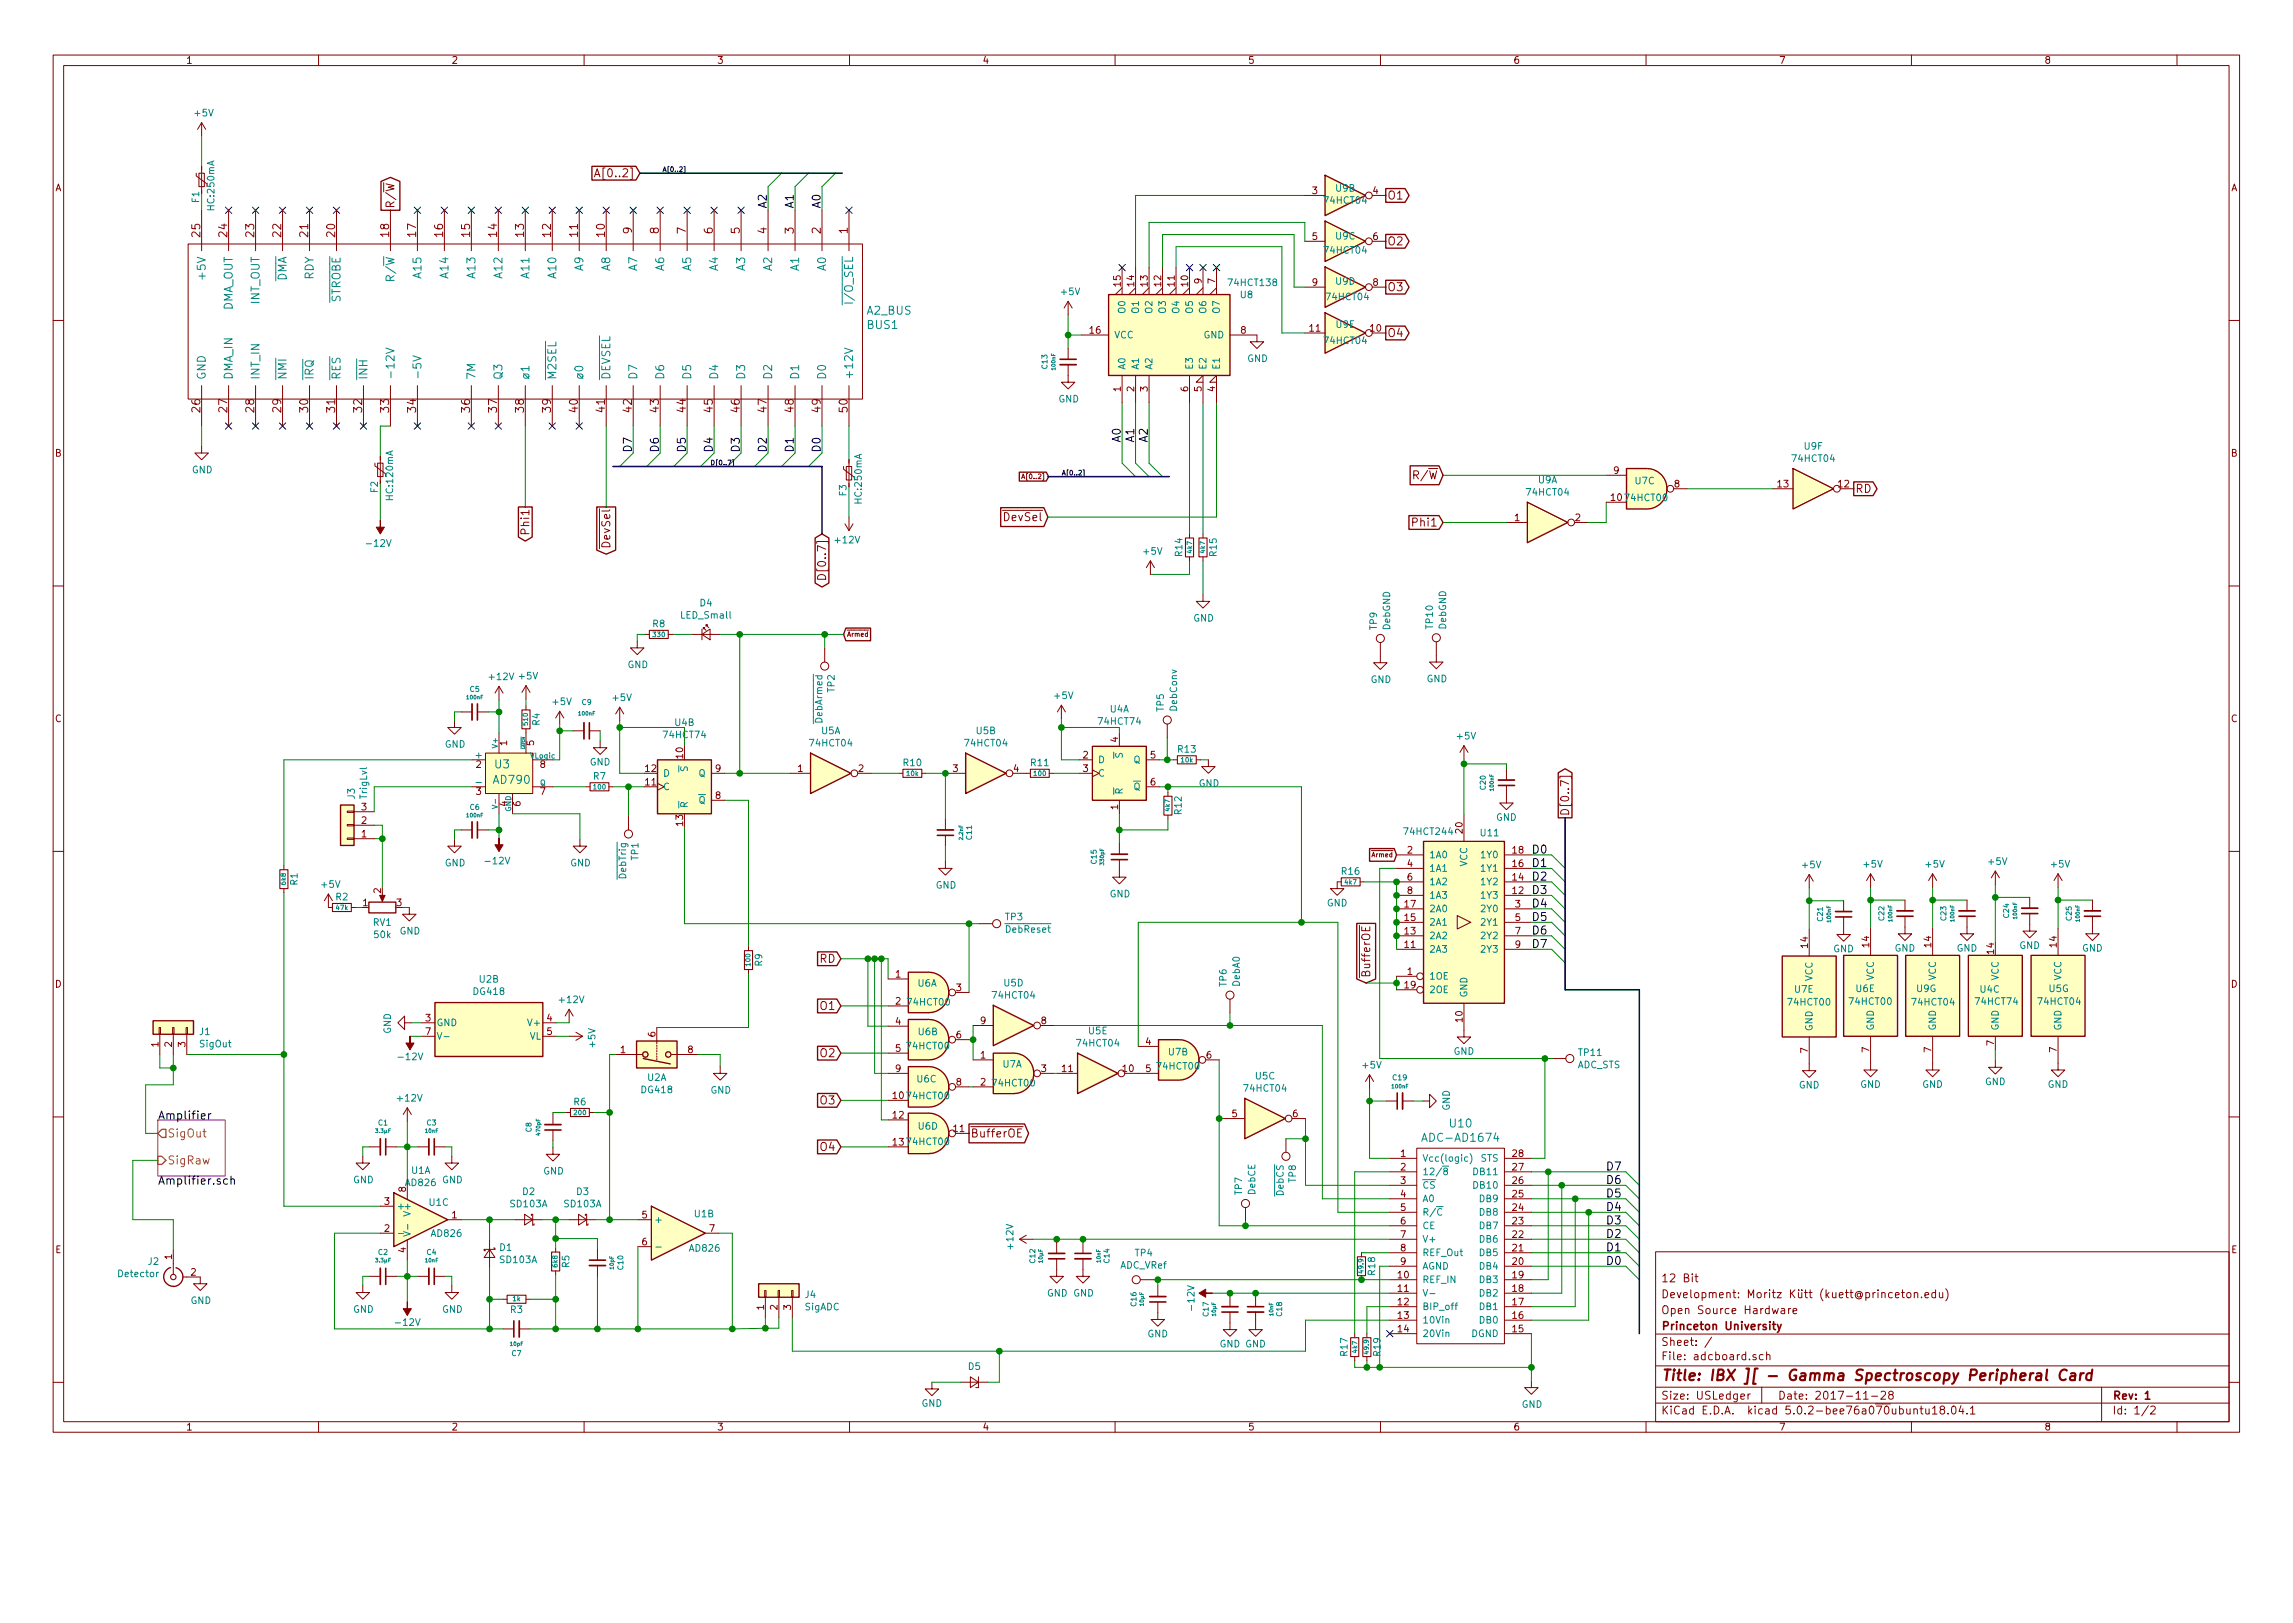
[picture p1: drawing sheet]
<svg xmlns="http://www.w3.org/2000/svg" width="297mm" height="210mm" viewBox="0 0 297 210" stroke-linecap="round" stroke-linejoin="round" font-family="sans-serif">
<defs><g id="words">
<text font-size="1.9" fill="#840000" x="215.2" y="178.9">Title: IBX ][ - Gamma Spectroscopy Peripheral Card</text>
<g font-size="1.5" fill="#840000">
<text x="77.8" y="23">A[0..2]</text>
<text x="51.1" y="27.1" transform="rotate(-90 51.1 27.1)">R/W</text>
<text x="179.7" y="25.8">O1</text>
<text x="25.9" y="30.7" transform="rotate(-90 25.9 30.7)">25</text>
<text x="29.4" y="30.7" transform="rotate(-90 29.4 30.7)">24</text>
<text x="32.9" y="30.7" transform="rotate(-90 32.9 30.7)">23</text>
<text x="36.4" y="30.7" transform="rotate(-90 36.4 30.7)">22</text>
<text x="39.9" y="30.7" transform="rotate(-90 39.9 30.7)">21</text>
<text x="43.4" y="30.7" transform="rotate(-90 43.4 30.7)">20</text>
<text x="50.4" y="30.7" transform="rotate(-90 50.4 30.7)">18</text>
<text x="53.9" y="30.7" transform="rotate(-90 53.9 30.7)">17</text>
<text x="57.4" y="30.7" transform="rotate(-90 57.4 30.7)">16</text>
<text x="60.9" y="30.7" transform="rotate(-90 60.9 30.7)">15</text>
<text x="64.4" y="30.7" transform="rotate(-90 64.4 30.7)">14</text>
<text x="67.9" y="30.7" transform="rotate(-90 67.9 30.7)">13</text>
<text x="71.4" y="30.7" transform="rotate(-90 71.4 30.7)">12</text>
<text x="74.9" y="30.7" transform="rotate(-90 74.9 30.7)">11</text>
<text x="78.4" y="30.7" transform="rotate(-90 78.4 30.7)">10</text>
<text x="81.9" y="30.3" transform="rotate(-90 81.9 30.3)">9</text>
<text x="85.3" y="30.3" transform="rotate(-90 85.3 30.3)">8</text>
<text x="88.8" y="30.3" transform="rotate(-90 88.8 30.3)">7</text>
<text x="92.3" y="30.3" transform="rotate(-90 92.3 30.3)">6</text>
<text x="95.8" y="30.3" transform="rotate(-90 95.8 30.3)">5</text>
<text x="99.3" y="30.3" transform="rotate(-90 99.3 30.3)">4</text>
<text x="102.8" y="30.3" transform="rotate(-90 102.8 30.3)">3</text>
<text x="106.3" y="30.3" transform="rotate(-90 106.3 30.3)">2</text>
<text x="109.8" y="30.3" transform="rotate(-90 109.8 30.3)">1</text>
<text x="179.7" y="31.8">O2</text>
<text x="179.7" y="37.7">O3</text>
<text x="179.7" y="43.7">O4</text>
<text x="25.9" y="53.4" transform="rotate(-90 25.9 53.4)">26</text>
<text x="29.4" y="53.4" transform="rotate(-90 29.4 53.4)">27</text>
<text x="32.9" y="53.4" transform="rotate(-90 32.9 53.4)">28</text>
<text x="36.4" y="53.4" transform="rotate(-90 36.4 53.4)">29</text>
<text x="39.9" y="53.4" transform="rotate(-90 39.9 53.4)">30</text>
<text x="43.4" y="53.4" transform="rotate(-90 43.4 53.4)">31</text>
<text x="46.9" y="53.4" transform="rotate(-90 46.9 53.4)">32</text>
<text x="50.4" y="53.4" transform="rotate(-90 50.4 53.4)">33</text>
<text x="53.9" y="53.4" transform="rotate(-90 53.9 53.4)">34</text>
<text x="60.9" y="53.4" transform="rotate(-90 60.9 53.4)">36</text>
<text x="64.4" y="53.4" transform="rotate(-90 64.4 53.4)">37</text>
<text x="67.9" y="53.4" transform="rotate(-90 67.9 53.4)">38</text>
<text x="71.4" y="53.4" transform="rotate(-90 71.4 53.4)">39</text>
<text x="74.9" y="53.4" transform="rotate(-90 74.9 53.4)">40</text>
<text x="78.4" y="53.4" transform="rotate(-90 78.4 53.4)">41</text>
<text x="81.9" y="53.4" transform="rotate(-90 81.9 53.4)">42</text>
<text x="85.3" y="53.4" transform="rotate(-90 85.3 53.4)">43</text>
<text x="88.8" y="53.4" transform="rotate(-90 88.8 53.4)">44</text>
<text x="92.3" y="53.4" transform="rotate(-90 92.3 53.4)">45</text>
<text x="95.8" y="53.4" transform="rotate(-90 95.8 53.4)">46</text>
<text x="99.3" y="53.4" transform="rotate(-90 99.3 53.4)">47</text>
<text x="102.8" y="53.4" transform="rotate(-90 102.8 53.4)">48</text>
<text x="106.3" y="53.4" transform="rotate(-90 106.3 53.4)">49</text>
<text x="109.8" y="53.4" transform="rotate(-90 109.8 53.4)">50</text>
<text x="183.5" y="62.1">R/W</text>
<text x="240.3" y="63.8">RD</text>
<text x="68.6" y="68.9" transform="rotate(-90 68.6 68.9)">Phi1</text>
<text x="79.1" y="70.7" transform="rotate(-90 79.1 70.7)">DevSel</text>
<text x="130.2" y="67.5">DevSel</text>
<text x="183.2" y="68.2">Phi1</text>
<text x="107" y="74.3" transform="rotate(-90 107 74.3)">D[0..7]</text>
<text x="203.3" y="105.8" transform="rotate(-90 203.3 105.8)">D[0..7]</text>
<text x="106.2" y="124.7">RD</text>
<text x="106.4" y="130.8">O1</text>
<text x="177.5" y="126.7" transform="rotate(-90 177.5 126.7)">BufferOE</text>
<text x="106.4" y="137">O2</text>
<text x="106.4" y="143.1">O3</text>
<text x="106.4" y="149.1">O4</text>
<text x="125.7" y="147.4">BufferOE</text>
</g>
<g font-size="1.5">
<text x="99.3" y="26.9" transform="rotate(-90 99.3 26.9)">A2</text>
<text x="102.8" y="26.9" transform="rotate(-90 102.8 26.9)">A1</text>
<text x="106.3" y="26.9" transform="rotate(-90 106.3 26.9)">A0</text>
<text x="81.9" y="58.7" transform="rotate(-90 81.9 58.7)">D7</text>
<text x="85.3" y="58.7" transform="rotate(-90 85.3 58.7)">D6</text>
<text x="88.8" y="58.7" transform="rotate(-90 88.8 58.7)">D5</text>
<text x="92.3" y="58.7" transform="rotate(-90 92.3 58.7)">D4</text>
<text x="95.8" y="58.7" transform="rotate(-90 95.8 58.7)">D3</text>
<text x="99.3" y="58.7" transform="rotate(-90 99.3 58.7)">D2</text>
<text x="102.8" y="58.7" transform="rotate(-90 102.8 58.7)">D1</text>
<text x="106.3" y="58.7" transform="rotate(-90 106.3 58.7)">D0</text>
<text x="145.2" y="57.4" transform="rotate(-90 145.2 57.4)">A0</text>
<text x="146.9" y="57.4" transform="rotate(-90 146.9 57.4)">A1</text>
<text x="148.7" y="57.4" transform="rotate(-90 148.7 57.4)">A2</text>
<text x="198.4" y="110.6">D0</text>
<text x="198.4" y="112.3">D1</text>
<text x="198.4" y="114.1">D2</text>
<text x="198.4" y="115.8">D3</text>
<text x="198.4" y="117.6">D4</text>
<text x="198.4" y="119.3">D5</text>
<text x="198.4" y="121.1">D6</text>
<text x="198.4" y="122.8">D7</text>
<text x="20.4" y="145">Amplifier</text>
<text x="20.4" y="153.5">Amplifier.sch</text>
<text x="208" y="155.1">D5</text>
<text x="208" y="153.4">D6</text>
<text x="208" y="151.6">D7</text>
<text x="208" y="160.4">D2</text>
<text x="208" y="158.6">D3</text>
<text x="208" y="156.9">D4</text>
<text x="208" y="163.9">D0</text>
<text x="208" y="162.1">D1</text>
</g>
<g font-size="1.5" fill="#008484">
<text x="26.6" y="35.8" transform="rotate(-90 26.6 35.8)">+5V</text>
<text x="54.6" y="35.9" transform="rotate(-90 54.6 35.9)">A15</text>
<text x="58.1" y="35.9" transform="rotate(-90 58.1 35.9)">A14</text>
<text x="61.6" y="35.9" transform="rotate(-90 61.6 35.9)">A13</text>
<text x="65.1" y="35.9" transform="rotate(-90 65.1 35.9)">A12</text>
<text x="68.6" y="35.9" transform="rotate(-90 68.6 35.9)">A11</text>
<text x="72.1" y="35.9" transform="rotate(-90 72.1 35.9)">A10</text>
<text x="75.6" y="35" transform="rotate(-90 75.6 35)">A9</text>
<text x="79.1" y="35" transform="rotate(-90 79.1 35)">A8</text>
<text x="82.5" y="35" transform="rotate(-90 82.5 35)">A7</text>
<text x="86" y="35" transform="rotate(-90 86 35)">A6</text>
<text x="89.5" y="35" transform="rotate(-90 89.5 35)">A5</text>
<text x="93" y="35" transform="rotate(-90 93 35)">A4</text>
<text x="96.5" y="35" transform="rotate(-90 96.5 35)">A3</text>
<text x="100" y="35" transform="rotate(-90 100 35)">A2</text>
<text x="103.5" y="35" transform="rotate(-90 103.5 35)">A1</text>
<text x="107" y="35" transform="rotate(-90 107 35)">A0</text>
<text x="30.1" y="40.4" transform="rotate(-90 30.1 40.4)">DMA_OUT</text>
<text x="33.6" y="39.4" transform="rotate(-90 33.6 39.4)">INT_OUT</text>
<text x="37.1" y="36.5" transform="rotate(-90 37.1 36.5)">DMA</text>
<text x="40.6" y="36.3" transform="rotate(-90 40.6 36.3)">RDY</text>
<text x="44.1" y="39.3" transform="rotate(-90 44.1 39.3)">STROBE</text>
<text x="51.1" y="36" transform="rotate(-90 51.1 36)">R/W</text>
<text x="110.5" y="38.8" transform="rotate(-90 110.5 38.8)">I/O_SEL</text>
<text x="112.3" y="40.8">A2_BUS</text>
<text x="112.4" y="42.6">BUS1</text>
<text x="26.6" y="49.3" transform="rotate(-90 26.6 49.3)">GND</text>
<text x="30.1" y="49.3" transform="rotate(-90 30.1 49.3)">DMA_IN</text>
<text x="33.6" y="49.3" transform="rotate(-90 33.6 49.3)">INT_IN</text>
<text x="37.1" y="49.3" transform="rotate(-90 37.1 49.3)">NMI</text>
<text x="40.6" y="49.3" transform="rotate(-90 40.6 49.3)">IRQ</text>
<text x="44.1" y="49.3" transform="rotate(-90 44.1 49.3)">RES</text>
<text x="47.6" y="49.3" transform="rotate(-90 47.6 49.3)">INH</text>
<text x="51.1" y="49.3" transform="rotate(-90 51.1 49.3)">-12V</text>
<text x="54.6" y="49.3" transform="rotate(-90 54.6 49.3)">-5V</text>
<text x="61.6" y="49.3" transform="rotate(-90 61.6 49.3)">7M</text>
<text x="65.1" y="49.3" transform="rotate(-90 65.1 49.3)">Q3</text>
<text x="68.6" y="49.3" transform="rotate(-90 68.6 49.3)">ø1</text>
<text x="72.1" y="49.3" transform="rotate(-90 72.1 49.3)">M2SEL</text>
<text x="75.6" y="49.3" transform="rotate(-90 75.6 49.3)">ø0</text>
<text x="79.1" y="49.3" transform="rotate(-90 79.1 49.3)">DEVSEL</text>
<text x="82.5" y="49.3" transform="rotate(-90 82.5 49.3)">D7</text>
<text x="86" y="49.3" transform="rotate(-90 86 49.3)">D6</text>
<text x="89.5" y="49.3" transform="rotate(-90 89.5 49.3)">D5</text>
<text x="93" y="49.3" transform="rotate(-90 93 49.3)">D4</text>
<text x="96.5" y="49.3" transform="rotate(-90 96.5 49.3)">D3</text>
<text x="100" y="49.3" transform="rotate(-90 100 49.3)">D2</text>
<text x="103.5" y="49.3" transform="rotate(-90 103.5 49.3)">D1</text>
<text x="107" y="49.3" transform="rotate(-90 107 49.3)">D0</text>
<text x="110.5" y="49.3" transform="rotate(-90 110.5 49.3)">+12V</text>
<text x="64" y="101.5">AD790</text>
<text x="64.1" y="99.5">U3</text>
<text x="184.7" y="147.9">ADC-AD1674</text>
<text x="187.9" y="146.1">U10</text>
</g>
<g font-size="1.5" fill="#848400">
<text x="21.7" y="147.4">SigOut</text>
<text x="21.7" y="150.8">SigRaw</text>
</g>
<g font-size="1.4" fill="#840000">
<text x="215.2" y="166.1">12 Bit</text>
<text x="215.2" y="172.3">Princeton University</text>
<text x="215.2" y="170.2">Open Source Hardware</text>
<text x="215.2" y="168.2">Development: Moritz Kütt (kuett@princeton.edu)</text>
<text x="215.2" y="176.2">File: adcboard.sch</text>
<text x="215.2" y="174.4">Sheet: /</text>
<text x="215.2" y="183.2">KiCad E.D.A. kicad 5.0.2-bee76a070ubuntu18.04.1</text>
<text x="215.2" y="181.3">Size: USLedger</text>
<text x="230.3" y="181.3">Date: 2017-11-28</text>
<text x="273.6" y="181.3">Rev: 1</text>
<text x="273.6" y="183.2">Id: 1/2</text>
</g>
<g font-size="1.2" fill="#840000">
<text x="24.1" y="8.2">1</text>
<text x="58.5" y="8.2">2</text>
<text x="92.9" y="8.2">3</text>
<text x="127.2" y="8.2">4</text>
<text x="161.6" y="8.2">5</text>
<text x="196" y="8.2">6</text>
<text x="230.4" y="8.2">7</text>
<text x="264.8" y="8.2">8</text>
<text x="7.1" y="24.8">A</text>
<text x="170" y="25.1">3</text>
<text x="177.9" y="25.1">4</text>
<text x="289" y="24.8">A</text>
<text x="170" y="31.1">5</text>
<text x="177.9" y="31.1">6</text>
<text x="145.2" y="37.1" transform="rotate(-90 145.2 37.1)">15</text>
<text x="146.9" y="37.1" transform="rotate(-90 146.9 37.1)">14</text>
<text x="148.7" y="37.1" transform="rotate(-90 148.7 37.1)">13</text>
<text x="150.4" y="37.1" transform="rotate(-90 150.4 37.1)">12</text>
<text x="152.2" y="37.1" transform="rotate(-90 152.2 37.1)">11</text>
<text x="153.9" y="37.1" transform="rotate(-90 153.9 37.1)">10</text>
<text x="155.7" y="36.7" transform="rotate(-90 155.7 36.7)">9</text>
<text x="157.4" y="36.7" transform="rotate(-90 157.4 36.7)">7</text>
<text x="170" y="37">9</text>
<text x="177.9" y="37">8</text>
<text x="141.2" y="43.2">16</text>
<text x="160.7" y="43.2">8</text>
<text x="169.7" y="43">11</text>
<text x="177.5" y="43">10</text>
<text x="145.2" y="50.7" transform="rotate(-90 145.2 50.7)">1</text>
<text x="146.9" y="50.7" transform="rotate(-90 146.9 50.7)">2</text>
<text x="148.7" y="50.7" transform="rotate(-90 148.7 50.7)">3</text>
<text x="153.9" y="50.7" transform="rotate(-90 153.9 50.7)">6</text>
<text x="155.7" y="50.7" transform="rotate(-90 155.7 50.7)">5</text>
<text x="157.4" y="50.7" transform="rotate(-90 157.4 50.7)">4</text>
<text x="7.1" y="59.1">B</text>
<text x="289" y="59.1">B</text>
<text x="208.7" y="64.9">10</text>
<text x="209.1" y="61.4">9</text>
<text x="216.9" y="63.1">8</text>
<text x="230.3" y="63.1">13</text>
<text x="238.2" y="63.1">12</text>
<text x="196.2" y="67.5">1</text>
<text x="204.1" y="67.5">2</text>
<text x="7.1" y="93.5">C</text>
<text x="289" y="93.5">C</text>
<text x="61.7" y="99.5">2</text>
<text x="65.7" y="96.6" transform="rotate(-90 65.7 96.6)">1</text>
<text x="69.2" y="96.6" transform="rotate(-90 69.2 96.6)">5</text>
<text x="70" y="99.5">8</text>
<text x="83.6" y="101.8">11</text>
<text x="83.6" y="100">12</text>
<text x="88.5" y="98.2" transform="rotate(-90 88.5 98.2)">10</text>
<text x="92.7" y="100">9</text>
<text x="103.4" y="100">1</text>
<text x="111.2" y="100">2</text>
<text x="123.4" y="100">3</text>
<text x="131.3" y="100">4</text>
<text x="140.3" y="98.3">2</text>
<text x="140.3" y="100">3</text>
<text x="144.8" y="96.1" transform="rotate(-90 144.8 96.1)">4</text>
<text x="149" y="98.3">5</text>
<text x="149" y="101.8">6</text>
<text x="46.8" y="106.7">2</text>
<text x="46.8" y="105">3</text>
<text x="61.7" y="103">3</text>
<text x="65.7" y="104.4" transform="rotate(-90 65.7 104.4)">4</text>
<text x="67.4" y="104.4" transform="rotate(-90 67.4 104.4)">6</text>
<text x="70" y="103">7</text>
<text x="88.5" y="107" transform="rotate(-90 88.5 107)">13</text>
<text x="92.7" y="103.5">8</text>
<text x="144.8" y="104.9" transform="rotate(-90 144.8 104.9)">1</text>
<text x="189.5" y="107.9" transform="rotate(-90 189.5 107.9)">20</text>
<text x="46.8" y="108.5">1</text>
<text x="182.3" y="110.6">2</text>
<text x="182.3" y="112.3">4</text>
<text x="196" y="112.3">16</text>
<text x="196" y="110.6">18</text>
<text x="47" y="117.4">1</text>
<text x="49.4" y="115.7" transform="rotate(-90 49.4 115.7)">2</text>
<text x="51.4" y="117.4">3</text>
<text x="182" y="119.3">15</text>
<text x="182" y="117.6">17</text>
<text x="182.3" y="114.1">6</text>
<text x="182.3" y="115.8">8</text>
<text x="196" y="115.8">12</text>
<text x="196" y="114.1">14</text>
<text x="196.3" y="117.6">3</text>
<text x="196.3" y="119.3">5</text>
<text x="182" y="122.8">11</text>
<text x="182" y="121.1">13</text>
<text x="196.3" y="121.1">7</text>
<text x="196.3" y="122.8">9</text>
<text x="234.2" y="122.8" transform="rotate(-90 234.2 122.8)">14</text>
<text x="242.1" y="122.7" transform="rotate(-90 242.1 122.7)">14</text>
<text x="250.2" y="122.7" transform="rotate(-90 250.2 122.7)">14</text>
<text x="258.3" y="123.6" transform="rotate(-90 258.3 123.6)">14</text>
<text x="266.4" y="122.7" transform="rotate(-90 266.4 122.7)">14</text>
<text x="7.1" y="127.9">D</text>
<text x="116" y="126.6">1</text>
<text x="116" y="130.1">2</text>
<text x="123.9" y="128.4">3</text>
<text x="182" y="128">19</text>
<text x="182.3" y="126.3">1</text>
<text x="289" y="127.9">D</text>
<text x="20.5" y="135.6" transform="rotate(-90 20.5 135.6)">1</text>
<text x="22.3" y="135.6" transform="rotate(-90 22.3 135.6)">2</text>
<text x="24" y="135.6" transform="rotate(-90 24 135.6)">3</text>
<text x="55.1" y="132.3">3</text>
<text x="55.1" y="134.1">7</text>
<text x="70.9" y="132.3">4</text>
<text x="70.9" y="134.1">5</text>
<text x="80.4" y="136.4">1</text>
<text x="84.9" y="134.3" transform="rotate(-90 84.9 134.3)">6</text>
<text x="89.1" y="136.4">8</text>
<text x="116" y="132.8">4</text>
<text x="116" y="136.3">5</text>
<text x="123.9" y="134.5">6</text>
<text x="127" y="137.1">1</text>
<text x="127" y="132.7">9</text>
<text x="134.9" y="132.7">8</text>
<text x="148.4" y="135.4">4</text>
<text x="156.3" y="137.1">6</text>
<text x="189.5" y="132.4" transform="rotate(-90 189.5 132.4)">10</text>
<text x="234.2" y="136.4" transform="rotate(-90 234.2 136.4)">7</text>
<text x="242.1" y="136.3" transform="rotate(-90 242.1 136.3)">7</text>
<text x="250.2" y="136.3" transform="rotate(-90 250.2 136.3)">7</text>
<text x="258.3" y="135.5" transform="rotate(-90 258.3 135.5)">7</text>
<text x="266.4" y="136.3" transform="rotate(-90 266.4 136.3)">7</text>
<text x="115.7" y="142.4">10</text>
<text x="116" y="138.9">9</text>
<text x="123.9" y="140.6">8</text>
<text x="127" y="140.6">2</text>
<text x="134.9" y="138.9">3</text>
<text x="137.6" y="138.9">11</text>
<text x="145.5" y="138.9">10</text>
<text x="148.4" y="138.9">5</text>
<text x="115.7" y="144.9">12</text>
<text x="115.7" y="148.4">13</text>
<text x="123.6" y="146.7">11</text>
<text x="159.6" y="144.7">5</text>
<text x="167.5" y="144.7">6</text>
<text x="181.5" y="149.9">1</text>
<text x="196" y="149.9">28</text>
<text x="52.6" y="154.4" transform="rotate(-90 52.6 154.4)">8</text>
<text x="181.5" y="151.6">2</text>
<text x="181.5" y="153.4">3</text>
<text x="181.5" y="155.1">4</text>
<text x="196" y="155.1">25</text>
<text x="196" y="153.4">26</text>
<text x="196" y="151.6">27</text>
<text x="49.8" y="159.6">2</text>
<text x="49.8" y="156.1">3</text>
<text x="58.5" y="157.8">1</text>
<text x="83.2" y="157.8">5</text>
<text x="83.2" y="161.3">6</text>
<text x="91.9" y="159.6">7</text>
<text x="181.5" y="156.9">5</text>
<text x="181.5" y="158.6">6</text>
<text x="181.5" y="160.4">7</text>
<text x="196" y="160.4">22</text>
<text x="196" y="158.6">23</text>
<text x="196" y="156.9">24</text>
<text x="7.2" y="162.3">E</text>
<text x="22.3" y="163.1" transform="rotate(-90 22.3 163.1)">1</text>
<text x="24.7" y="165.3">2</text>
<text x="52.6" y="162.3" transform="rotate(-90 52.6 162.3)">4</text>
<text x="181.1" y="165.6">10</text>
<text x="181.1" y="167.4">11</text>
<text x="181.5" y="162.1">8</text>
<text x="181.5" y="163.9">9</text>
<text x="196" y="167.4">18</text>
<text x="196" y="165.6">19</text>
<text x="196" y="163.9">20</text>
<text x="196" y="162.1">21</text>
<text x="289" y="162.3">E</text>
<text x="99" y="169.7" transform="rotate(-90 99 169.7)">1</text>
<text x="100.7" y="169.7" transform="rotate(-90 100.7 169.7)">2</text>
<text x="102.5" y="169.7" transform="rotate(-90 102.5 169.7)">3</text>
<text x="181.1" y="169.1">12</text>
<text x="181.1" y="170.8">13</text>
<text x="181.1" y="172.6">14</text>
<text x="196" y="172.6">15</text>
<text x="196" y="170.8">16</text>
<text x="196" y="169.1">17</text>
<text x="24.1" y="185.3">1</text>
<text x="58.5" y="185.3">2</text>
<text x="92.9" y="185.3">3</text>
<text x="127.2" y="185.3">4</text>
<text x="161.6" y="185.3">5</text>
<text x="196" y="185.3">6</text>
<text x="230.4" y="185.3">7</text>
<text x="264.8" y="185.3">8</text>
</g>
<g font-size="1.2" fill="#008484">
<text x="25.3" y="15.1">+5V</text>
<text x="25.8" y="26.2" transform="rotate(-90 25.8 26.2)">F1</text>
<text x="27.8" y="27.2" transform="rotate(-90 27.8 27.2)">HC:250mA</text>
<text x="171.7" y="26.4">74HCT04</text>
<text x="173.1" y="24.8">U9B</text>
<text x="171.7" y="32.9">74HCT04</text>
<text x="173.1" y="31">U9C</text>
<text x="137.5" y="38.2">+5V</text>
<text x="145.8" y="40.5" transform="rotate(-90 145.8 40.5)">O0</text>
<text x="147.5" y="40.5" transform="rotate(-90 147.5 40.5)">O1</text>
<text x="149.3" y="40.5" transform="rotate(-90 149.3 40.5)">O2</text>
<text x="151" y="40.5" transform="rotate(-90 151 40.5)">O3</text>
<text x="152.8" y="40.5" transform="rotate(-90 152.8 40.5)">O4</text>
<text x="154.5" y="40.5" transform="rotate(-90 154.5 40.5)">O5</text>
<text x="156.3" y="40.5" transform="rotate(-90 156.3 40.5)">O6</text>
<text x="158" y="40.5" transform="rotate(-90 158 40.5)">O7</text>
<text x="159.3" y="37.1">74HCT138</text>
<text x="160.7" y="38.6">U8</text>
<text x="171.9" y="38.9">74HCT04</text>
<text x="173.1" y="36.9">U9D</text>
<text x="144.3" y="43.8">VCC</text>
<text x="145.8" y="47.9" transform="rotate(-90 145.8 47.9)">A0</text>
<text x="147.5" y="47.9" transform="rotate(-90 147.5 47.9)">A1</text>
<text x="149.3" y="47.9" transform="rotate(-90 149.3 47.9)">A2</text>
<text x="154.5" y="47.9" transform="rotate(-90 154.5 47.9)">E3</text>
<text x="155.9" y="43.8">GND</text>
<text x="156.3" y="47.9" transform="rotate(-90 156.3 47.9)">E2</text>
<text x="158" y="47.9" transform="rotate(-90 158 47.9)">E1</text>
<text x="161.6" y="46.9">GND</text>
<text x="171.7" y="44.6">74HCT04</text>
<text x="173.1" y="42.5">U9E</text>
<text x="137.1" y="52.1">GND</text>
<text x="232.3" y="59.8">74HCT04</text>
<text x="233.7" y="58.3">U9F</text>
<text x="24.9" y="61.3">GND</text>
<text x="49" y="63.8" transform="rotate(-90 49 63.8)">F2</text>
<text x="50.9" y="64.7" transform="rotate(-90 50.9 64.7)">HC:120mA</text>
<text x="109.7" y="64.2" transform="rotate(-90 109.7 64.2)">F3</text>
<text x="111.6" y="65.2" transform="rotate(-90 111.6 65.2)">HC:250mA</text>
<text x="197.9" y="64.2">74HCT04</text>
<text x="199.3" y="62.6">U9A</text>
<text x="210.6" y="64.9">74HCT00</text>
<text x="211.8" y="62.7">U7C</text>
<text x="47.7" y="70.8">-12V</text>
<text x="108.3" y="70.4">+12V</text>
<text x="148.2" y="71.9">+5V</text>
<text x="153.2" y="72" transform="rotate(-90 153.2 72)">R14</text>
<text x="157.6" y="72" transform="rotate(-90 157.6 72)">R15</text>
<text x="84.6" y="81.3">R8</text>
<text x="88.3" y="80.1">LED_Small</text>
<text x="90.7" y="78.6">D4</text>
<text x="154.6" y="80.5">GND</text>
<text x="178.4" y="81.6" transform="rotate(-90 178.4 81.6)">TP9</text>
<text x="180.1" y="81.6" transform="rotate(-90 180.1 81.6)">DebGND</text>
<text x="185.6" y="81.4" transform="rotate(-90 185.6 81.4)">TP10</text>
<text x="187.3" y="81.5" transform="rotate(-90 187.3 81.5)">DebGND</text>
<text x="63.5" y="88.1">+12V</text>
<text x="67.3" y="88">+5V</text>
<text x="81.3" y="86.6">GND</text>
<text x="108.1" y="89.7" transform="rotate(-90 108.1 89.7)">TP2</text>
<text x="177.6" y="88.5">GND</text>
<text x="184.8" y="88.4">GND</text>
<text x="69.9" y="94" transform="rotate(-90 69.9 94)">R4</text>
<text x="71.7" y="91.3">+5V</text>
<text x="79.4" y="90.8">+5V</text>
<text x="86.1" y="95.6">74HCT74</text>
<text x="87.5" y="94">U4B</text>
<text x="106.4" y="95.1">U5A</text>
<text x="106.5" y="93.6" transform="rotate(-90 106.5 93.6)">DebArmed</text>
<text x="126.5" y="95.1">U5B</text>
<text x="136.7" y="90.6">+5V</text>
<text x="142.4" y="93.9">74HCT74</text>
<text x="143.8" y="92.3">U4A</text>
<text x="150.8" y="92.1" transform="rotate(-90 150.8 92.1)">TP5</text>
<text x="152.5" y="92.1" transform="rotate(-90 152.5 92.1)">DebConv</text>
<text x="188.8" y="95.8">+5V</text>
<text x="57.6" y="96.9">GND</text>
<text x="61.7" y="98.3">+</text>
<text x="61.8" y="101.8">-</text>
<text x="76.4" y="99.2">GND</text>
<text x="76.9" y="101">R7</text>
<text x="85.9" y="100.6">D</text>
<text x="89.1" y="99.9" transform="rotate(-90 89.1 99.9)">S</text>
<text x="90.5" y="100.6">Q</text>
<text x="105" y="96.7">74HCT04</text>
<text x="117.1" y="99.3">R10</text>
<text x="125.1" y="96.7">74HCT04</text>
<text x="133.6" y="99.3">R11</text>
<text x="142.2" y="98.9">D</text>
<text x="142.2" y="100.6">C</text>
<text x="145.4" y="98.2" transform="rotate(-90 145.4 98.2)">S</text>
<text x="146.9" y="98.9">Q</text>
<text x="152.6" y="97.5">R13</text>
<text x="155.3" y="101.9">GND</text>
<text x="46" y="103.5" transform="rotate(-90 46 103.5)">J3</text>
<text x="47.6" y="103.5" transform="rotate(-90 47.6 103.5)">TrigLvl</text>
<text x="85.9" y="102.4">C</text>
<text x="89.1" y="104.7" transform="rotate(-90 89.1 104.7)">R</text>
<text x="90.5" y="104.1">Q</text>
<text x="145.4" y="103" transform="rotate(-90 145.4 103)">R</text>
<text x="146.9" y="102.4">Q</text>
<text x="153.1" y="105.5" transform="rotate(-90 153.1 105.5)">R12</text>
<text x="193.8" y="106.3">GND</text>
<text x="57.6" y="112.2">GND</text>
<text x="63.1" y="112">-12V</text>
<text x="73.9" y="112.2">GND</text>
<text x="81.1" y="113.8" transform="rotate(-90 81.1 113.8)">DebTrig</text>
<text x="82.7" y="111.4" transform="rotate(-90 82.7 111.4)">TP1</text>
<text x="173.8" y="113.3">R16</text>
<text x="182.1" y="108.2">74HCT244</text>
<text x="185.1" y="111.2">1A0</text>
<text x="185.1" y="112.9">1A1</text>
<text x="190.1" y="112.3" transform="rotate(-90 190.1 112.3)">VCC</text>
<text x="191.8" y="108.3">U11</text>
<text x="192" y="112.9">1Y1</text>
<text x="192" y="111.2">1Y0</text>
<text x="233.5" y="112.5">+5V</text>
<text x="241.5" y="112.4">+5V</text>
<text x="249.5" y="112.4">+5V</text>
<text x="257.6" y="112">+5V</text>
<text x="265.8" y="112.4">+5V</text>
<text x="38.6" y="114.7" transform="rotate(-90 38.6 114.7)">R1</text>
<text x="41.7" y="115">+5V</text>
<text x="43.5" y="116.6">R2</text>
<text x="48.4" y="119.9">RV1</text>
<text x="121.2" y="115.1">GND</text>
<text x="130.2" y="119.2">TP3</text>
<text x="143.7" y="116.3">GND</text>
<text x="171.9" y="117.4">GND</text>
<text x="185.1" y="119.9">2A1</text>
<text x="185.1" y="118.2">2A0</text>
<text x="185.1" y="114.7">1A2</text>
<text x="185.1" y="116.4">1A3</text>
<text x="192" y="116.4">1Y3</text>
<text x="192" y="114.7">1Y2</text>
<text x="192" y="118.2">2Y0</text>
<text x="192" y="119.9">2Y1</text>
<text x="48.5" y="121.5">50k</text>
<text x="51.8" y="121.1">GND</text>
<text x="98.7" y="125.1" transform="rotate(-90 98.7 125.1)">R9</text>
<text x="130.4" y="120.8">DebReset</text>
<text x="185.1" y="123.4">2A3</text>
<text x="185.1" y="121.7">2A2</text>
<text x="192" y="121.7">2Y2</text>
<text x="192" y="123.4">2Y3</text>
<text x="237.5" y="123.4">GND</text>
<text x="245.4" y="123.3">GND</text>
<text x="253.5" y="123.3">GND</text>
<text x="261.6" y="122.9">GND</text>
<text x="269.7" y="123.3">GND</text>
<text x="61.4" y="128.9">DG418</text>
<text x="62.1" y="127.3">U2B</text>
<text x="72.6" y="130">+12V</text>
<text x="117.7" y="130.3">74HCT00</text>
<text x="118.9" y="127.8">U6A</text>
<text x="128.7" y="129.4">74HCT04</text>
<text x="130.1" y="127.8">U5D</text>
<text x="158.9" y="127.8" transform="rotate(-90 158.9 127.8)">TP6</text>
<text x="160.6" y="127.8" transform="rotate(-90 160.6 127.8)">DebA0</text>
<text x="185.1" y="126.9">1OE</text>
<text x="185.1" y="128.7">2OE</text>
<text x="190.1" y="129.3" transform="rotate(-90 190.1 129.3)">GND</text>
<text x="231.7" y="130.3">74HCT00</text>
<text x="232.5" y="128.6">U7E</text>
<text x="234.8" y="127.1" transform="rotate(-90 234.8 127.1)">VCC</text>
<text x="239.7" y="130.2">74HCT00</text>
<text x="240.4" y="128.5">U6E</text>
<text x="242.8" y="127" transform="rotate(-90 242.8 127)">VCC</text>
<text x="247.8" y="130.3">74HCT04</text>
<text x="248.3" y="128.5">U9G</text>
<text x="250.8" y="127" transform="rotate(-90 250.8 127)">VCC</text>
<text x="256" y="130.2">74HCT74</text>
<text x="256.5" y="128.6">U4C</text>
<text x="258.9" y="127" transform="rotate(-90 258.9 127)">VCC</text>
<text x="264.1" y="130.2">74HCT04</text>
<text x="265.5" y="128.5">U5G</text>
<text x="267" y="127" transform="rotate(-90 267 127)">VCC</text>
<text x="25.9" y="134.1">J1</text>
<text x="25.9" y="135.7">SigOut</text>
<text x="50.6" y="133.9" transform="rotate(-90 50.6 133.9)">GND</text>
<text x="51.8" y="137.3">-12V</text>
<text x="56.5" y="132.9">GND</text>
<text x="68.6" y="134.7">VL</text>
<text x="68.6" y="132.9">V+</text>
<text x="77.1" y="135.6" transform="rotate(-90 77.1 135.6)">+5V</text>
<text x="117.6" y="135.9">74HCT00</text>
<text x="119" y="134.1">U6B</text>
<text x="139.6" y="135.6">74HCT04</text>
<text x="141" y="134">U5E</text>
<text x="151.4" y="136.7">U7B</text>
<text x="188.3" y="136.6">GND</text>
<text x="204.5" y="136.8">TP11</text>
<text x="234.8" y="133.6" transform="rotate(-90 234.8 133.6)">GND</text>
<text x="242.8" y="133.5" transform="rotate(-90 242.8 133.5)">GND</text>
<text x="250.8" y="133.5" transform="rotate(-90 250.8 133.5)">GND</text>
<text x="258.9" y="133.5" transform="rotate(-90 258.9 133.5)">GND</text>
<text x="267" y="133.5" transform="rotate(-90 267 133.5)">GND</text>
<text x="51.6" y="142.7">+12V</text>
<text x="74.4" y="143.2">R6</text>
<text x="83.2" y="141.6">DG418</text>
<text x="83.9" y="140">U2A</text>
<text x="92" y="141.7">GND</text>
<text x="117.6" y="142.4">74HCT00</text>
<text x="118.8" y="140.2">U6C</text>
<text x="128.7" y="140.7">74HCT00</text>
<text x="129.9" y="138.3">U7A</text>
<text x="150" y="138.6">74HCT00</text>
<text x="161.3" y="141.4">74HCT04</text>
<text x="162.7" y="139.8">U5C</text>
<text x="176.6" y="138.4">+5V</text>
<text x="187.8" y="143.9" transform="rotate(-90 187.8 143.9)">GND</text>
<text x="204.3" y="138.4">ADC_STS</text>
<text x="233" y="141">GND</text>
<text x="241" y="140.9">GND</text>
<text x="249" y="140.9">GND</text>
<text x="257.1" y="140.6">GND</text>
<text x="265.3" y="140.9">GND</text>
<text x="117.6" y="148.3">74HCT00</text>
<text x="119" y="146.3">U6D</text>
<text x="45.7" y="153.3">GND</text>
<text x="52.6" y="153.7">AD826</text>
<text x="53.3" y="152.1">U1A</text>
<text x="57.3" y="153.3">GND</text>
<text x="67.7" y="154.8">D2</text>
<text x="70.4" y="152.2">GND</text>
<text x="74.7" y="154.8">D3</text>
<text x="160.9" y="154.8" transform="rotate(-90 160.9 154.8)">TP7</text>
<text x="162.6" y="154.8" transform="rotate(-90 162.6 154.8)">DebCE</text>
<text x="166.3" y="154.9" transform="rotate(-90 166.3 154.9)">DebCS</text>
<text x="167.9" y="153.2" transform="rotate(-90 167.9 153.2)">TP8</text>
<text x="184.2" y="150.5">Vcc(logic)</text>
<text x="184.2" y="152.2">12/8</text>
<text x="184.2" y="154">CS</text>
<text x="184.2" y="155.7">A0</text>
<text x="191.1" y="154">DB10</text>
<text x="191.1" y="152.2">DB11</text>
<text x="191.8" y="155.7">DB9</text>
<text x="191.8" y="150.5">STS</text>
<text x="51.4" y="156.7">+</text>
<text x="53.2" y="157.3" transform="rotate(-90 53.2 157.3)">V+</text>
<text x="55.6" y="156.2">U1C</text>
<text x="56" y="160.2">AD826</text>
<text x="66.2" y="156.4">SD103A</text>
<text x="73.2" y="156.4">SD103A</text>
<text x="84.7" y="158.4">+</text>
<text x="90" y="157.7">U1B</text>
<text x="131.3" y="161.7" transform="rotate(-90 131.3 161.7)">+12V</text>
<text x="184.2" y="157.5">R/C</text>
<text x="184.2" y="159.2">CE</text>
<text x="184.2" y="161">V+</text>
<text x="191.8" y="161">DB6</text>
<text x="191.8" y="159.2">DB7</text>
<text x="191.8" y="157.5">DB8</text>
<text x="15.4" y="165.5">Detector</text>
<text x="19.2" y="163.9">J2</text>
<text x="64.7" y="162">D1</text>
<text x="64.8" y="163.6">SD103A</text>
<text x="73.8" y="164.2" transform="rotate(-90 73.8 164.2)">R5</text>
<text x="89.4" y="162.1">AD826</text>
<text x="135.6" y="168">GND GND</text>
<text x="145.1" y="164.4">ADC_VRef</text>
<text x="147.1" y="162.8">TP4</text>
<text x="178.1" y="165.2" transform="rotate(-90 178.1 165.2)">R18</text>
<text x="184.2" y="166.2">REF_IN</text>
<text x="184.2" y="162.7">REF_Out</text>
<text x="184.2" y="164.5">AGND</text>
<text x="191.8" y="168">DB2</text>
<text x="191.8" y="166.2">DB3</text>
<text x="191.8" y="164.5">DB4</text>
<text x="191.8" y="162.7">DB5</text>
<text x="24.7" y="168.9">GND</text>
<text x="45.7" y="170.1">GND</text>
<text x="51.5" y="171.8">-12V</text>
<text x="57.3" y="170.1">GND</text>
<text x="66.1" y="170.1">R3</text>
<text x="104.2" y="169.7">SigADC</text>
<text x="104.3" y="168.2">J4</text>
<text x="148.6" y="173.2">GND</text>
<text x="154.7" y="169.5" transform="rotate(-90 154.7 169.5)">-12V</text>
<text x="184.2" y="169.7">BIP_off</text>
<text x="184.2" y="171.5">10Vin</text>
<text x="184.2" y="173.2">20Vin</text>
<text x="190.6" y="173.2">DGND</text>
<text x="191.8" y="171.5">DB0</text>
<text x="191.8" y="169.7">DB1</text>
<text x="125.5" y="177.5">D5</text>
<text x="158" y="174.6">GND GND</text>
<text x="174.6" y="175.6" transform="rotate(-90 174.6 175.6)">R17</text>
<text x="178.8" y="175.6" transform="rotate(-90 178.8 175.6)">R19</text>
<text x="119.4" y="182.2">GND</text>
<text x="197.1" y="182.4">GND</text>
</g>
<g font-size=".9">
<text x="85.8" y="22.3">A[0..2]</text>
<text x="92" y="60.3">D[0..7]</text>
<text x="137.5" y="61.6">A[0..2]</text>
</g>
<g font-size=".9" fill="#008484">
<text x="135.7" y="47.8" transform="rotate(-90 135.7 47.8)">C13</text>
<text x="154.4" y="71.6" transform="rotate(-90 154.4 71.6)">4k7</text>
<text x="156.1" y="71.6" transform="rotate(-90 156.1 71.6)">4k7</text>
<text x="84.6" y="82.5">330</text>
<text x="60.9" y="89.6">C5</text>
<text x="68.4" y="93.9" transform="rotate(-90 68.4 93.9)">510</text>
<text x="75.4" y="91.3">C9</text>
<text x="64.5" y="96.8" transform="rotate(-90 64.5 96.8)">V+</text>
<text x="68.7" y="98.3">VLogic</text>
<text x="70" y="101.8">Q</text>
<text x="117.5" y="100.5">10k</text>
<text x="134" y="100.5">100</text>
<text x="153" y="98.8">10k</text>
<text x="60.9" y="104.9">C6</text>
<text x="64.5" y="104.6" transform="rotate(-90 64.5 104.6)">V-</text>
<text x="66.2" y="105.2" transform="rotate(-90 66.2 105.2)">GND</text>
<text x="77" y="102.3">100</text>
<text x="151.5" y="105.1" transform="rotate(-90 151.5 105.1)">4k7</text>
<text x="192.5" y="102.3" transform="rotate(-90 192.5 102.3)">C20</text>
<text x="125.9" y="108.7" transform="rotate(-90 125.9 108.7)">C11</text>
<text x="142.1" y="111.9" transform="rotate(-90 142.1 111.9)">C15</text>
<text x="37" y="114.6" transform="rotate(-90 37 114.6)">6k8</text>
<text x="43.6" y="117.9">47k</text>
<text x="174.3" y="114.6">4k7</text>
<text x="236.1" y="119.3" transform="rotate(-90 236.1 119.3)">C21</text>
<text x="244.1" y="119.2" transform="rotate(-90 244.1 119.2)">C22</text>
<text x="252.1" y="119.2" transform="rotate(-90 252.1 119.2)">C23</text>
<text x="260.2" y="118.9" transform="rotate(-90 260.2 118.9)">C24</text>
<text x="268.4" y="119.2" transform="rotate(-90 268.4 119.2)">C25</text>
<text x="97.2" y="125.1" transform="rotate(-90 97.2 125.1)">100</text>
<text x="180.5" y="139.9">C19</text>
<text x="49" y="145.8">C1</text>
<text x="55.3" y="145.8">C3</text>
<text x="68.9" y="146.6" transform="rotate(-90 68.9 146.6)">C8</text>
<text x="74.4" y="144.5">200</text>
<text x="49" y="162.6">C2</text>
<text x="55.3" y="162.6">C4</text>
<text x="72.2" y="164.1" transform="rotate(-90 72.2 164.1)">6k8</text>
<text x="80.7" y="164.5" transform="rotate(-90 80.7 164.5)">C10</text>
<text x="134.1" y="163.6" transform="rotate(-90 134.1 163.6)">C12</text>
<text x="143.7" y="163.6" transform="rotate(-90 143.7 163.6)">C14</text>
<text x="176.6" y="164.9" transform="rotate(-90 176.6 164.9)">49.9</text>
<text x="66.4" y="168.6">1k</text>
<text x="147.2" y="169.2" transform="rotate(-90 147.2 169.2)">C16</text>
<text x="156.6" y="170.5" transform="rotate(-90 156.6 170.5)">C17</text>
<text x="166.1" y="170.5" transform="rotate(-90 166.1 170.5)">C18</text>
<text x="66.3" y="175.7">C7</text>
<text x="175.8" y="175.2" transform="rotate(-90 175.8 175.2)">4k7</text>
<text x="177.3" y="175.3" transform="rotate(-90 177.3 175.3)">49.9</text>
</g>
<g font-size=".9" fill="#840000">
<text x="132.8" y="62">A[0..2]</text>
<text x="109.7" y="82.5">Armed</text>
<text x="177.8" y="111">Armed</text>
</g>
<g font-size=".7" fill="#008484">
<text x="136.7" y="47.9" transform="rotate(-90 136.7 47.9)">100nF</text>
<text x="60.5" y="90.6">100nF</text>
<text x="75" y="92.7">100nF</text>
<text x="60.5" y="105.9">100nF</text>
<text x="193.5" y="102.4" transform="rotate(-90 193.5 102.4)">100nF</text>
<text x="124.8" y="108.8" transform="rotate(-90 124.8 108.8)">2.2nF</text>
<text x="143" y="112" transform="rotate(-90 143 112)">330pF</text>
<text x="237.2" y="119.4" transform="rotate(-90 237.2 119.4)">100nF</text>
<text x="245.1" y="119.3" transform="rotate(-90 245.1 119.3)">100nF</text>
<text x="253.2" y="119.3" transform="rotate(-90 253.2 119.3)">100nF</text>
<text x="261.3" y="119" transform="rotate(-90 261.3 119)">100nF</text>
<text x="269.4" y="119.3" transform="rotate(-90 269.4 119.3)">100nF</text>
<text x="180.4" y="141">100nF</text>
<text x="48.7" y="146.8">3.3µF</text>
<text x="55.1" y="146.8">10nF</text>
<text x="70" y="147" transform="rotate(-90 70 147)">470pF</text>
<text x="48.7" y="163.5">3.3µF</text>
<text x="55.1" y="163.5">10nF</text>
<text x="79.5" y="164.4" transform="rotate(-90 79.5 164.4)">10pF</text>
<text x="135.1" y="163.5" transform="rotate(-90 135.1 163.5)">10µF</text>
<text x="142.6" y="163.5" transform="rotate(-90 142.6 163.5)">10nF</text>
<text x="148.2" y="169.1" transform="rotate(-90 148.2 169.1)">10µF</text>
<text x="157.5" y="170.4" transform="rotate(-90 157.5 170.4)">10µF</text>
<text x="164.9" y="170.4" transform="rotate(-90 164.9 170.4)">10nF</text>
<text x="66.1" y="174.4">10pF</text>
</g>
<text font-size=".5" fill="#008484" x="68" y="97.1" transform="rotate(-90 68 97.1)">LATCH</text>
</g></defs>
<g fill="none" stroke="#840000" stroke-width=".13">
<path d="M6.9 7.1h283.2v178.4h-283.2zM8.2 8.5h280.6v175.7h-280.6zM26.1 15.9v1.7M26.1 15.9l-.5 .9M26.1 15.9l.5 .9M41.3 7.1v1.4M75.7 7.1v1.4M110 7.1v1.4M144.4 7.1v1.4M178.8 7.1v1.4M213.2 7.1v1.4M247.6 7.1v1.4"/>
<path d="M282 7.1v1.4M24.4 31.6h87.3v20.1h-87.3zM25.4 22.4v.4l1.4 1v.4M25.8 22.4h.7v1.8h-.7zM26.1 21.6v3.5M26.1 27.2v5.3M29.6 27.2v5.3M33.1 27.2v5.3M36.6 27.2v5.3M40.1 27.2v5.3M43.6 27.2v5.3M49.7 23.7v1.2"/>
<path d="M50.6 27.2v5.3M54.1 27.2v5.3M57.6 27.2v5.3M61.1 27.2v5.3M64.6 27.2v5.3M68 27.2v5.3M71.5 27.2v5.3M75 27.2v5.3M77 22.9l.4-1 .3 1M77.1 22.6h.5M78.5 27.2v5.3M82 27.2v5.3"/>
<path d="M85.5 27.2v5.3M89 27.2v5.3M92.5 27.2v5.3M96 27.2v5.3M99.5 27.2v5.3M103 27.2v5.3M106.5 27.2v5.3M110 27.2v5.3M138.4 39l-.6 .9M138.4 39v1.8M138.4 39l.5 .9M145.4 34.7v3.5"/>
<path d="M145.4 37.3l-.9 .9M147.1 34.7v3.5M147.1 37.3l-.9 .9M148.9 34.7v3.5M148.9 37.3l-.9 .9M150.6 34.7v3.5M150.6 37.3l-.9 .9M152.3 34.7v3.5M152.3 37.3l-.8 .9M154.1 34.7v3.5M154.1 37.3l-.9 .9M155.8 34.7v3.5"/>
<path d="M155.8 37.3l-.8 .9M157.6 34.7v3.5M157.6 37.3l-.9 .9M169 25.3h2.6M169 31.3h2.6M169 37.2h2.6M177.8 25.3h1.7M177.8 31.3h1.7M177.8 37.2h1.7M6.9 41.5h1.3M26.1 57.8v.9h.9l-.9 .9-.9-.9h.9M26.1 50v5.2"/>
<path d="M29.6 50v5.2M33.1 50v5.2M36.6 50v5.2M40.1 50v5.2M43.6 50v5.2M47.1 50v5.2M48.6 60v.3l1.4 1.1v.3M48.9 60h.7v1.7h-.7zM49.3 59.1v3.5M50.6 50v5.2M54.1 50v5.2M61.1 50v5.2"/>
<path d="M64.6 50v5.2M68 50v5.2M71.5 50v5.2M75 50v5.2M78.5 50v5.2M82 50v5.2M85.5 50v5.2M89 50v5.2M92.5 50v5.2M96 50v5.2M99.5 50v5.2M103 50v5.2"/>
<path d="M106.5 50v5.2M110 50v5.2M110 59.6v3.5M138.4 47.2v2.3h.8l-.8 .9-.9-.9h.9M138.4 45.1v1.4M140.1 43.4h3.5M145.4 48.6v3.5M147.1 48.6v3.5M148.9 48.6v3.5M154.1 48.6v3.5M155.8 49.5h-.8l.8-.9v3.5M157.6 49.5h-.9l.9-.9v3.5"/>
<path d="M159.3 43.4h3.5v.9h.9l-.9 .8-.8-.8h.8M169 43.1h2.6M177.8 43.1h1.7M288.8 41.5h1.3M6.9 75.9h1.3M106 74.5a.56 .56 0 0 1 .7 0 .56 .56 0 0 1 .3 .5h-1.1v-.2zM109.3 60.4v.4l1.4 1v.4M109.5 67.9l.5 .8M109.6 60.4h.7v1.8h-.7zM110 67v1.7M110.5 67.9l-.5 .8M132.3 62l.3-.6 .2 .6"/>
<path d="M132.4 61.8h.3M149 72.7l-.5 .8M149 72.7v1.7M149 72.7l.5 .8M154.1 69.2v.5M154.1 72.1v.6M155.8 77v.9h.9l-.9 .9-.8-.9h.8M155.8 69.2v.5M155.8 72.1v.6M195.2 67.7h2.7M204 67.7h1.7M208.1 65.1h2.6"/>
<path d="M208.1 61.6h2.6M216.8 63.3h1.8M229.7 63.3h2.6M238.4 63.3h1.7M288.8 75.9h1.3M58.9 93.4v.8h.8l-.8 .9-.9-.9h.9M59.7 92.2h1.4M61.1 98.4h1.8M61.8 92.2h1.4M62.9 97.6h6.1v5.2h-6.1zM64.6 88.9v1.8M64.6 94.9v2.7"/>
<path d="M64.6 88.9l-.5 .9M64.6 88.9l.6 .9M68.1 88.8l-.5 .9M68.1 88.8v1.8M68.1 91.4v.6M68.1 94.4v3.2M68.1 88.8l.6 .9M69 98.4h2.6M72.5 92.1l-.5 .9M72.5 92.1v1.8M72.5 92.1l.5 .9M74.3 94.7h1.3"/>
<path d="M76.3 94.7h1.4M77.7 96v.9h.9l-.9 .8-.8-.8h.8M80.3 91.6l-.5 .9M80.3 91.6v1.8M80.3 91.6l.5 .9M82.5 83.1v.8h.9l-.9 .9-.8-.9h.8M83.6 82.2h.5M86.6 82.2h.5M89.7 82.2h3.5M90.9 82.2l1.1-.7v1.4zM90.9 81.5v1.4M91.1 81.5v-.2h.2h-.2l.4 .4"/>
<path d="M91.5 81.1v-.1h.1h-.1l.3 .3M106.8 84v1.8M112 81.6h.5M137.5 91.4l-.5 .8M137.5 91.4v1.7M137.5 91.4l.5 .8M139.8 98.4h1.7M141.5 99.7l.9 .5-.9 .4M145 94.9v1.8M148.5 98.4h1.7M151.2 93.8v1.8M152 98.4h.5"/>
<path d="M155 98.4h.5M156.5 98.4v.9h.9l-.9 .9-.8-.9h.8M178.8 83.2v2.7h.9l-.9 .8-.9-.8h.9M186.1 83.1v2.7h.8l-.8 .8-.9-.8h.9M189.6 96.6l-.5 .9M189.6 96.6v1.7M189.6 96.6l.6 .9M195.1 99.7v1.4M6.9 110.3h1.3M36.8 112.1v.6M36.8 115.1v.5M42.5 115.8l-.5 .9"/>
<path d="M42.5 115.8v1.8h.6M42.5 115.8l.6 .9M45 105.1h.9v.1h-.9zM45 106.8h.9v.2h-.9zM45 108.6h.9v.1h-.9zM45.5 117.6h.5M45.9 108.7h2.6M45.9 106.9h2.6M45.9 105.2h2.6M49.5 115.8v.7M53 117.6v.8h.9l-.9 .9-.8-.9h.8M58.9 108.7v.9h.8l-.8 .9-.9-.9h.9"/>
<path d="M59.7 107.5h1.4M61.1 101.9h1.8M61.8 107.5h1.4M64.6 102.8v2.6M66.4 102.8v2.6M69 101.9h2.6M75.1 108.7v.9h.9l-.9 .9-.8-.9h.8M75.9 101.9h.5M78.9 101.9h.5M81.4 105.8v1.7M85.2 101.5l.8 .4-.8 .5M92.2 100.2h1.7"/>
<path d="M92.2 103.7h1.7M102.4 100.2h2.6M111.1 100.2h1.8M116.4 100.2h.6M119.4 100.2h.5M122.5 111.6v.9h.8l-.8 .9-.9-.9h.9M122.5 100.2h2.6M122.5 106.1v1.4M122.5 108.2v1.4M126.8 119.7h1.8M131.2 100.2h2.3M135.9 100.2h.5"/>
<path d="M139.8 100.2h1.7M145 111.4v2.2h.9l-.9 .9-.9-.9h.9M145 103.7v1.7M145 109.3v1.4M148.5 101.9h1.7M151.3 102.6v.6M151.3 105.6v.5M173.7 114.2h-.5v.9h.9l-.9 .9-.9-.9h.9M176.1 119.9v.9M176.2 114.2h.5M180.9 116h3.5M180.9 114.2h3.5"/>
<path d="M180.9 119.5h3.5M180.9 112.5h3.5M180.9 117.7h3.5M180.9 110.8h3.5M188.8 118.6l1.7 .9-1.7 .9zM189.6 105.5v3.5M194.9 116h3.5M194.9 114.2h3.5M194.9 119.5h3.5M194.9 112.5h3.5M194.9 117.7h3.5M194.9 110.8h3.5"/>
<path d="M195.1 101.8v2.2h.9l-.9 .9-.8-.9h.8M202.1 100.8v-.2h1.5v.2M234.4 113.3l-.6 .9M234.4 113.3v1.7M234.4 113.3l.5 .9M238.8 118.8v2.3h.9l-.9 .8-.8-.8h.8M238.8 116.7v1.4M242.3 113.2l-.5 .9M242.3 113.2v1.7M242.3 113.2l.5 .9M246.8 118.7v2.3h.8l-.8 .8-.9-.8h.9M246.8 116.6v1.4"/>
<path d="M250.4 113.2l-.6 .9M250.4 113.2v1.7M250.4 113.2l.5 .9M254.8 118.7v2.3h.9l-.9 .8-.9-.8h.9M254.8 116.6v1.4M258.5 112.8l-.5 .9M258.5 112.8v1.8M258.5 112.8l.5 .9M262.9 118.4v2.2h.9l-.9 .9-.8-.9h.8M262.9 116.3v1.4M266.6 113.2l-.5 .9M266.6 113.2v1.7"/>
<path d="M266.6 113.2l.5 .9M271.1 118.7v2.3h.8l-.8 .8-.9-.8h.9M271.1 116.6v1.4M288.8 110.3h1.3M20.6 133.1h.2v.9h-.2zM20.7 134v2.6M22.4 133.1h.1v.9h-.1zM22.4 134v2.6M24.1 133.1h.2v.9h-.2zM24.2 134v2.6M52.4 132.5v-.9l-.9 .9 .9 .9v-.9h.9M54.6 132.5h1.7"/>
<path d="M54.6 134.2h1.7M70.3 132.5h1.8M70.3 134.2h1.8M73.7 134.2h1.8M73.7 130.8l-.5 .8M73.7 130.8v1.7M73.7 130.8l.6 .8M74.6 133.7l.9 .5M75.5 134.2l-.9 .6M79.8 136.6h3.4M85.1 133.1v2.1M85.1 135.4v.2"/>
<path d="M85.1 135.7v.2M85.1 136.1v.2M85.1 136.4v.2M85.1 136.8v.2M85.1 137.1v.2M87 136.6h3.3M93.3 138.2v.9h.9l-.9 .8-.9-.8h.9M97 122.6v.6M97 125.6v.5M115 132.9h2.7M115 136.4h2.7M115 126.8h2.7"/>
<path d="M115 130.3h2.7M115 139.1h2.7M123.8 134.7h1.7M123.8 128.6h1.7M126.1 137.3h2.6M126.1 132.9h2.6M134.8 139.1h1.7M134.8 132.9h1.7M137 139.1h2.6M145.7 139.1h4.4M147.5 135.6h2.6M156.2 137.3h1.7"/>
<path d="M159.3 129.4v1.8M176.4 120.1v.5h1v-.5M176.9 120.2v.4M177.4 139.2l-.5 .9M177.4 139.2v1.8M177.4 139.2l.5 .9M180.9 126.5h2.6M180.9 123h3.5M180.9 121.2h3.5M180.9 128.2h2.6M189.6 130v4.3h.9l-.9 .9-.8-.9h.8M194.9 123h3.5"/>
<path d="M194.9 121.2h3.5M201.1 137.1h1.7M234.4 134.3v4.4h.8l-.8 .9-.9-.9h.9M234.4 120.4v3.5M242.3 134.2v4.4h.9l-.9 .9-.9-.9h.9M242.3 120.3v3.5M250.4 134.2v4.4h.8l-.8 .9-.9-.9h.9M250.4 120.3v3.5M258.5 137.4v.9h.9l-.9 .8-.9-.8h.9M258.5 134.2v1.8M266.6 134.2v4.4h.9l-.9 .9-.9-.9h.9M266.6 120.3v3.5"/>
<path d="M6.9 144.7h1.3M47 149.8v.9h.9l-.9 .8-.9-.8h.9M47.9 148.6h1.4M49.3 159.8h1.7M49.3 156.3h1.7M50 148.6h1.4M52.8 143.5v1.8M52.8 152.8v2.6M52.8 143.5l-.6 .9M52.8 143.5l.5 .9M54.2 148.6h1.4M56.3 148.6h1.4"/>
<path d="M58 158h1.7M58.5 149.8v.9h.9l-.9 .8-.8-.8h.8M66.7 158h3.5M68 157.3l1 .7-1 .7zM68.8 157.5v-.2h.2v1.4h.2v-.2M71.6 148.7v.8h.9l-.9 .9-.8-.9h.8M71.6 144.3v1.4M71.6 146.4v1.4M73.4 144.1h.5M73.7 158h3.5M74.9 157.3l1.1 .7-1.1 .7zM75.8 157.5v-.2h.2v1.4h.2v-.2"/>
<path d="M76.3 144.1h.6M82.6 158h1.8M91.4 159.8h1.7M115 142.5h2.7M115 145.1h2.7M115 148.6h2.7M123.8 140.8h1.7M123.8 146.8h1.7M126.1 140.8h2.6M131.6 146h.9M131.8 146.7h.4M132.3 146.3h-.5v1h.5"/>
<path d="M158.6 144.9h2.7M161.3 156.4v1.8M166.6 147.5v1.8M167.4 144.9h1.7M179.6 142.6h1.4M180 150.1h3.5M180 151.8h3.5M180 158.8h3.5M180 157h3.5M180 155.3h3.5M180 153.6h3.5M181.7 142.6h1.4"/>
<path d="M183.5 148.7h11.4v25.4h-11.4zM184.3 142.6h.9v-.8l.9 .8-.9 .9v-.9M194.9 150.1h3.5M194.9 151.8h3.5M194.9 158.8h3.5M194.9 157h3.5M194.9 155.3h3.5M194.9 153.6h3.5M288.8 144.7h1.3M6.9 179.1h1.3M22.4 161.9v3.2M23.7 165.4h2.2v.9h.9l-.9 .9-.8-.9h.8"/>
<path d="M47 166.6v.8h.9l-.9 .9-.9-.9h.9M47.9 165.3h1.4M50 165.3h1.4M52.8 160.6v2.7M54.2 165.3h1.4M56.3 165.3h1.4M58.5 166.6v.8h.9l-.9 .9-.8-.9h.8M63.4 161.9l.7 1h-1.4zM63.4 160.6v3.5M63.9 161.7h.2v.2h-1.4v.1h.2M65.2 172.2h1.4M65.2 168.3h.5"/>
<path d="M67.3 172.2h1.4M68.1 168.3h.6M72 161.7v.5M72 164.6v.6M77.4 161.9v1.4M77.4 163.9v1.4M82.6 161.5h1.8M99.1 167.2h.1v.9h-.1zM99.1 168.1v2.6M100.8 167.2h.2v.9h-.2zM100.9 168.1v2.6M102.6 167.2h.1v.9h-.1z"/>
<path d="M102.6 168.1v2.6M120.7 179.1v.8h.9l-.9 .9-.9-.9h.9M124.5 179.1h3.5M125.7 178.4l1.1 .7-1.1 .7zM126.8 178.4v1.4h-.4M132.1 160.5h1.7M132.1 160.5l.9 .6M133 160l-.9 .5M136.9 163.1v2.2h.9l-.9 .9-.9-.9h.9M136.9 161v1.4M140.3 163.1v2.2h.9l-.9 .9-.9-.9h.9M140.3 161v1.4"/>
<path d="M147.7 165.8h1.8M150 168.7v2.2h.9l-.9 .9-.9-.9h.9M150 166.6v1.4M159.3 170v2.2h.9l-.9 .9-.8-.9h.8M159.3 167.9v1.4M162.7 170v2.2h.8l-.8 .9-.9-.9h.9M162.7 167.9v1.4M175.5 172.8v.5M175.5 175.7v.6M176.4 162.3v.5M176.4 165.3v.5M177.1 172.8v.5"/>
<path d="M177.1 175.7v.6M180 165.8h3.5M180 167.5h3.5M180 169.3h3.5M180 171h3.5M180 172.8h3.5M180 164h3.5M180 162.3h3.5M180 160.5h3.5M194.9 165.8h3.5M194.9 167.5h3.5M194.9 169.3h3.5"/>
<path d="M194.9 171h3.5M194.9 172.8h3.5M194.9 164h3.5M194.9 162.3h3.5M194.9 160.5h3.5M198.4 178.9v.9h.9l-.9 .8-.9-.8h.9M214.5 162.2h74.3v22h-74.3zM214.5 179.7h74.3M214.5 176.9h74.3M214.5 172.8h74.3M219.6 165.4h.4M219.7 165v.9l.3 .2"/>
<path d="M221.7 173.2l-.9 1.4M227.5 175.5a.26 .26 0 0 0-.4 .1v.2l.4 .1v.1l-.1 .2-.3-.1M228.2 179.7v2.1M228.4 175.5h-.3l-.2 .2 .1 .4 .1 .1 .3-.1M228.8 175.6l.1-.1a.26 .26 0 0 1 .4 .1v.6M228.8 175.1v1.1M230.8 169.6h.4v.6M231.2 169.7l-.3 .1-.2 .1 .2 .3 .3-.1M231.7 169.5v.7M232 169.5l-.3 .1v.1M232.3 169.9l.5-.2-.1-.1-.3-.1-.1 .1v.5h.4M246.3 167.4h.4"/>
<path d="M246.5 167.1v.9l.2 .1M247.1 167.5l.1-.1 .3 .1v.5l-.1 .1-.3-.1zM248 167.5a.26 .26 0 0 1 .4 .1v.5M248 167.4v.7M248.9 168v.1M249.4 167.8l.4-.1v-.2l-.3-.1-.1 .2v.5h.4M250.7 167.5l-.3-.1-.1 .2v.4l.1 .1h.3M250.7 167.1v1M251.2 167.4l.1 .7h.2l.2-.1M251.7 167.4v.7M252.1 167a1.18 1.18 0 0 1 0 1.5M272.2 179.7v4.5"/>
<path d="M288.8 179.1h1.3M41.3 184.2v1.3M75.7 184.2v1.3M110 184.2v1.3M144.4 184.2v1.3M178.8 184.2v1.3M213.2 184.2v1.3M214.5 181.8h74.3M225.5 180.9l.5-.1-.1-.2h-.2l-.2 .1v.5h.4M226.4 180.6v.7M226.7 180.6l-.3 .2M241.4 181.3h.6"/>
<path d="M242.4 180.9h.8M243.7 180.3l.4-.1 .1 .1 .1 .2-.7 .8h.7M244.9 180.7l-.2-.2v-.2l.2-.1 .2 .1 .2 .1-.1 .2-.3 .1-.2 .2v.3l.2 .1h.1l.3-.2-.1-.3-.2-.1M247.6 184.2v1.3M248.7 182.5h.4M248.9 182.2v.8l.2 .2M249.5 182.5v.6l.2 .1 .2-.1M249.9 182.5v.7M250.3 182.5l.3-.3v1M250.3 183.2h.6M251.5 182.6l-.2-.3 .2-.1h.2l.2 .1v.2l-.5 .1-.1 .2 .1 .3 .1 .1h.2l.2-.2v-.2l-.2-.2M252.3 183.1v.1"/>
<path d="M252.9 182.2h.2a.65 .65 0 0 1 0 1h-.1a.69 .69 0 0 1-.1-1zM254 182.1l-.2 .8h.6M254.3 182.5v.7M254.8 183.1v.1M255.2 182.5l.3-.3v1M255.2 183.2h.6M278.3 182.1l-.9 1.3M278.6 182.3l.4-.1 .2 .3-.6 .7h.6M282 184.2v1.3"/>
<circle cx="177.3" cy="31.3" r=".44"/>
<circle cx="177.3" cy="37.2" r=".44"/>
<circle cx="177.3" cy="25.3" r=".44"/>
<circle cx="177.3" cy="43.1" r=".44"/>
<circle cx="203.5" cy="67.7" r=".44"/>
<circle cx="216.4" cy="63.3" r=".44"/>
<circle cx="238" cy="63.3" r=".44"/>
<circle cx="106.8" cy="86.3" r=".52"/>
<circle cx="151.2" cy="93.3" r=".52"/>
<circle cx="178.8" cy="82.7" r=".52"/>
<circle cx="186.1" cy="82.6" r=".52"/>
<circle cx="81.4" cy="108" r=".52"/>
<circle cx="110.7" cy="100.2" r=".44"/>
<circle cx="129.1" cy="119.7" r=".52"/>
<circle cx="130.8" cy="100.2" r=".44"/>
<circle cx="123.3" cy="128.6" r=".44"/>
<circle cx="123.3" cy="134.7" r=".44"/>
<circle cx="134.3" cy="132.9" r=".44"/>
<circle cx="134.3" cy="139.1" r=".44"/>
<circle cx="145.3" cy="139.1" r=".44"/>
<circle cx="155.8" cy="137.3" r=".44"/>
<circle cx="159.3" cy="128.9" r=".52"/>
<circle cx="184" cy="126.5" r=".44"/>
<circle cx="184" cy="128.2" r=".44"/>
<circle cx="203.4" cy="137.1" r=".52"/>
<circle cx="123.3" cy="146.8" r=".44"/>
<circle cx="123.3" cy="140.8" r=".44"/>
<circle cx="161.3" cy="155.9" r=".52"/>
<circle cx="166.6" cy="149.8" r=".52"/>
<circle cx="166.9" cy="144.9" r=".44"/>
<circle cx="147.2" cy="165.8" r=".52"/>
</g>
<g fill="none" stroke="#840000" stroke-width=".21">
<path d="M137.3 46.5h2.1M61.8 91.2v2.1M76.3 93.6v2.1M61.8 106.5v2.1M121.4 108.2h2.1M144 111.4h2.1M194.1 101.8h2.1M237.8 118.8h2.1M245.7 118.7h2.1M253.8 118.7h2.1M261.9 118.4h2.1M270 118.7h2.1"/>
<path d="M50 147.5v2.1M56.3 147.5v2.1M70.6 146.4h2.1M181 141.6v2.1M50 164.3v2.1M56.3 164.3v2.1M66.6 171.1v2.1M76.3 163.3h2.1M135.8 163.1h2.1M139.2 162.4h2.1M148.9 168.7h2.1M158.3 170h2.1"/>
<path d="M161.6 169.3h2.1M229.6 171.6h.4M229.8 171.2v.9l.2 .1M230.2 171.6l.3 .6M230.7 171.6l-.3 .9-.2 .1M277.9 180.5l.3-.3v1.1M277.9 181.3h.6"/>
</g>
<path d="M263 177.9l-.1 .9M263.4 177.9h-.2l-.2 .3M263.9 177.9h.5v.9M264.4 178.2l-.4 .1a.27 .27 0 0 0-.3 .2 .27 .27 0 0 0 .2 .3l.5-.1M265.2 177.4l-.2 1.2 .2 .2M267.7 177.6a.61 .61 0 0 0-.7 0 .61 .61 0 0 0-.2 .6 .49 .49 0 0 0 .2 .5 .49 .49 0 0 0 .6 0M268.3 177.9h.5v.9M268.8 178.2l-.4 .1a.28 .28 0 0 0-.3 .2 .28 .28 0 0 0 .2 .3l.5-.1M269.5 177.9l-.1 .9M269.9 177.9a.38 .38 0 0 0-.4 .3M271 177.9a.47 .47 0 0 0-.7 .3v.5a.44 .44 0 0 0 .6 0M271 177.4l-.1 1.4" fill="none" stroke="#840000" stroke-width=".28"/>
<g fill="none" stroke="#008400" stroke-width=".13">
<path d="M26.1 17.6v4M26.1 25.1v2.1M101.2 22.4l-1.7 1.8v3M104.7 22.4l-1.7 1.8v3M108.2 22.4l-1.7 1.8v3M150.6 34.7v-4.3h17v6.8h1.4M152.3 34.7v-2.7h13.8v11.1h2.9M169 25.3h-21.9v9.4M169 31.3v-2.5h-20.1v5.9M26.1 55.2v2.6M50.6 55.2h-1.3v3.9M68 55.2v10.5"/>
<path d="M78.5 55.2v10.5M82 55.2v3.5l-1.7 1.7M85.5 55.2v3.5l-1.7 1.7M89 55.2v3.5l-1.7 1.7M92.5 55.2v3.5l-1.7 1.7M96 55.2v3.5l-1.7 1.7M99.5 55.2v3.5l-1.8 1.7M103 55.2v3.5l-1.8 1.7M106.5 55.2v3.5l-1.8 1.7M110 55.2v4.4M138.4 43.4h1.7M138.4 40.8v4.3"/>
<path d="M145.4 52.1v7.9l1.7 1.7M147.1 52.1v7.9l1.8 1.7M148.9 52.1v7.9l1.7 1.7M154.1 52.1v17.1M155.8 52.1v17.1M157.6 52.1v14.9h-21.9M49.3 62.6v4.8M110 63.1v3.9M154.1 72.7v1.7h-5.1M155.8 72.7v4.3M186.9 67.7h8.3M186.9 61.6h21.2"/>
<path d="M208.1 65.1v2.6h-2.4M218.6 63.3h11.1M59.7 92.2h-.8v1.2M61.1 98.4h-24.3v13.7M63.2 92.2h1.4M64.6 90.7v4.2M68.1 90.6v.8M72.5 93.9v4.5h-.9M72.5 94.7h1.8M77.7 94.7v1.3M80.3 93.4v6.8h3.1M80.3 94.2h8.4v2.5"/>
<path d="M83.6 82.2h-1.1v.9M87.1 82.2h2.6M93.2 82.2h16.1M95.8 82.2v18M106.8 82.2v1.8M137.5 94.2h7.5v.7M137.5 93.1v5.3h2.3M150.2 98.4h1.8M151.2 95.6v2.8M155.5 98.4h1M189.6 98.3v7.2M189.6 99h5.5v.7"/>
<path d="M36.8 115.6v40.7h12.5M46 117.6h.9M48.5 106.9h1v8M48.5 108.7h1M52.2 117.6h.8M59.7 107.5h-.8v1.2M61.1 101.9h-12.6v3.3M63.2 107.5h1.4M64.6 105.4v3.2M66.4 105.4h8.7v3.3M71.6 101.9h4.3M79.4 101.9h4"/>
<path d="M81.4 101.9v3.9M88.7 107.2v12.5h38.1M93.9 100.2h8.5M93.9 103.7h3.1v18.9M112.9 100.2h3.5M119.9 100.2h2.6v5.9M122.5 109.6v2M125.5 119.7v8.9M136.4 100.2h3.4M145 105.4v3.9M150.2 101.9h18.4v17.6M151.3 101.9v.7"/>
<path d="M151.3 106.1v1.4h-6.3M176.7 114.2h4.2v8.8M180.9 112.5h-2.2v24.6h22.4M198.4 110.8h2.6l1.7 1.7M198.4 112.5h2.6l1.7 1.7M198.4 114.2h2.6l1.7 1.8M198.4 116h2.6l1.7 1.7M198.4 117.7h2.6l1.7 1.8M198.4 119.5h2.6l1.7 1.7M234.4 115v5.4M234.4 116.7h4.4M242.3 116.6h4.5"/>
<path d="M242.3 114.9v5.4M250.4 116.6h4.4M250.4 114.9v5.4M258.5 114.6v7.4M258.5 116.3h4.4M266.6 116.6h4.5M266.6 114.9v5.4M20.7 136.6v1.8h1.7M22.4 136.6v3.9h-3.5v6.3h1.5M24.2 136.6h12.6M53.1 134.2h1.5M53.3 132.5h1.3"/>
<path d="M72.1 132.5h1.6M72.1 134.2h1.6M79.8 136.6h-.8v21.4M90.3 136.6h3v1.6M97 126.1v7h-11.9M108.9 124.2h6.1v2.6M108.9 136.4h6.1M108.9 130.3h6.1M112.4 124.2v8.7h2.6M113.3 124.2v14.9h1.7M114.2 124.2v20.9h.8M125.5 134.7h.6"/>
<path d="M126.1 132.9v4.4M136.5 139.1h.5M136.5 132.9h34.8v22.4h8.7M147.5 135.6v-16.1h25.8v37.5h6.7M157.9 137.3v21.5h22.1M159.3 131.2v1.7M177 127.3h3.9M180.9 126.5v1.7M198.4 121.2h2.6l1.7 1.8M198.4 123h2.6l1.7 1.7M200.1 137.1v13h-1.7M258.5 136v1.4"/>
<path d="M20.4 150.3h-3.2v7.7h5.2v3.9M47.9 148.6h-.9v1.2M49.3 159.8h-6v12.4h21.9M51.4 148.6h2.8M52.8 145.3v7.5M57.7 148.6h.8v1.2M59.7 158h7M63.4 158v2.6M70.2 158h3.5M71.6 147.8v.9M72 158v3.7M73.4 144.1h-1.8v.2"/>
<path d="M76.9 144.1h2.1M77.2 158h5.4M93.1 159.8h1.8v12.4M108.9 148.6h6.1M108.9 142.5h6.1M125.5 140.8h.6M157.9 144.9h.7M161.3 158.2v.6M166.6 147.5h2.5M169.1 144.9v8.7h10.9M177.4 141v9.1h2.6M177.4 142.6h2.2"/>
<path d="M180 151.8h-4.5v21M183.1 142.6h1.2M198.4 151.8h12.2l1.8 1.8M198.4 153.6h12.2l1.8 1.7M198.4 155.3h12.2l1.8 1.7M198.4 157h12.2l1.8 1.8M198.4 158.8h12.2l1.8 1.7M200.6 151.8v14h-2.2M202.3 153.6v13.9h-3.9M204.1 155.3v14h-5.7M205.8 157v14h-7.4M47.9 165.3h-.9v1.3"/>
<path d="M51.4 165.3h2.8M52.8 163.3v5.4M57.7 165.3h.8v1.3M63.4 164.1v8.1M63.4 168.3h1.8M68.7 168.3h3.3M68.7 172.2h26.2M72 165.2v7M72 160.5h5.4v1.4M77.4 165.3v6.9M82.6 161.5v10.7M99.1 172.1l-4.2 .1"/>
<path d="M99.1 170.7v1.4M100.9 170.7v1.4h-1.8M102.6 170.7v4.3h66.5v-4h10.9M120.7 179.1h3.8M129.5 175v4.1h-1.5M133.8 160.5h46.2M136.9 160.5v.5M140.3 160.5v.5M149.5 165.8h30.5M150 165.8v.8M157.1 167.5h22.9M159.3 167.5v.4"/>
<path d="M162.7 167.5v.4M175.5 176.3v.8h22.9M176.4 162.3h3.6M177.1 176.3v.8M180 164h-1.3v13.1M180 169.3h-2.9v3.5M198.4 160.5h12.2l1.8 1.8M198.4 162.3h12.2l1.8 1.7M198.4 164h12.2l1.8 1.8M198.4 172.8v6.1"/>
</g>
<path d="M88.6 21.6h.1v.8h-.1M94.9 59.6h.1v.8h-.1M140.3 60.9h.1v.8h-.1M27 144.3v.7M27.3 144.3l-.3 .2M29.5 152.8l-.3-.1-.2 .2v.3l.1 .2h.4M29.9 152.8l.2-.1 .2 .1 .1 .6M29.9 152.4v1" fill="none" stroke="#000" stroke-width=".13"/>
<g fill="none" stroke="#840000" stroke-width=".17">
<path d="M49.4 23.5l1.2-.5 1.2 .5v3.7h-2.4zM76.7 21.5h5.7l.5 .9-.5 .9h-5.7zM143.6 38.2h15.7v10.4h-15.7zM171.6 22.7l5.3 2.6-5.3 2.6zM171.6 28.6l5.3 2.7-5.3 2.6zM171.6 34.6l5.3 2.6-5.3 2.6zM179.5 30.4h2.5l.5 .9-.5 .9h-2.5zM179.5 36.3h2.5l.5 .9-.5 .9h-2.5zM179.5 24.4h2.5l.5 .9-.5 .9h-2.5zM171.6 40.5l5.3 2.6-5.3 2.7zM179.5 42.2h2.5l.5 .9-.5 .9h-2.5zM67.2 65.7h1.7v3.9l-.9 .5-.8-.5z"/>
<path d="M77.3 65.7h2.5v5.6l-1.3 .5-1.2-.5zM105.6 69.7l.9-.5 .9 .5v5.8l-.9 .6-.9-.6zM129.6 65.8h5.6l.5 1.2-.5 1.2h-5.6zM132 61.2h3.5l.3 .5-.3 .6h-3.5zM182.5 66.8h3.9l.5 .9-.5 .9h-3.9zM182.7 60.3h3.7l.5 1.3-.5 1.2h-3.7zM197.9 65.1l5.2 2.6-5.2 2.6zM210.7 60.7h2.6a2.62 2.62 0 0 1 2.6 2.6 2.62 2.62 0 0 1-2.6 2.6h-2.6zM232.3 60.7l5.2 2.6-5.2 2.6zM240.1 62.4h2.5l.6 .9-.6 .9h-2.5zM85.2 98.4h7v7h-7zM105 97.6l5.2 2.6-5.2 2.6z"/>
<path d="M109.6 81.4h3.2v1.6h-3.2l-.3-.8zM125.1 97.6l5.2 2.6-5.2 2.6zM141.5 96.7h7v7h-7zM44.1 104.3h1.8v5.2h-1.8zM47.8 116.9h3.5v1.4h-3.5zM175.8 119.6h2.4v7.2l-1.2 .5-1.2-.5zM177.4 109.9h3.2l.3 .9-.3 .8h-3.2zM184.4 109h10.5v21h-10.5zM201.9 100.1l.8-.5 .9 .5v5.8h-1.7zM19.8 132.2h5.3v1.8h-5.3zM56.3 129.9h14v7h-14zM82.5 134.9h5.2v3.5h-5.2z"/>
<path d="M83.3 137.1l3.5 .7M105.9 123.3h2.5l.5 .9-.5 .9h-2.5zM105.9 129.4h2.5l.5 .9-.5 .9h-2.5zM105.9 135.5h2.5l.5 .9-.5 .9h-2.5zM117.7 132.1h2.6a2.62 2.62 0 0 1 2.6 2.6 2.62 2.62 0 0 1-2.6 2.6h-2.6zM117.7 126h2.6a2.62 2.62 0 0 1 2.6 2.6 2.62 2.62 0 0 1-2.6 2.6h-2.6zM117.7 138.2h2.6a2.62 2.62 0 0 1 2.6 2.6 2.62 2.62 0 0 1-2.6 2.6h-2.6zM128.7 136.4h2.6a2.62 2.62 0 0 1 2.6 2.7 2.62 2.62 0 0 1-2.6 2.6h-2.6zM128.7 130.2l5.2 2.7-5.2 2.6zM139.6 136.4l5.2 2.7-5.2 2.6zM150.1 134.7h2.6a2.62 2.62 0 0 1 2.6 2.6 2.62 2.62 0 0 1-2.6 2.6h-2.6zM230.9 123.9h7v10.4h-7z"/>
<path d="M238.8 123.8h7v10.4h-7zM246.9 123.8h6.9v10.4h-6.9zM255 123.8h7v10.4h-7zM263.1 123.8h7v10.4h-7zM51 154.5l7 3.5-7 3.5zM84.4 156.3l7 3.5-7 3.5zM105.9 141.7h2.5l.5 .8-.5 .9h-2.5zM105.9 147.7h2.5l.5 .9-.5 .9h-2.5zM117.7 144.2h2.6a2.62 2.62 0 0 1 2.6 2.6 2.62 2.62 0 0 1-2.6 2.6h-2.6zM125.5 145.6h7.2l.5 1.2-.5 1.3h-7.2zM161.3 142.3l5.2 2.6-5.2 2.6zM22.1 164.2a1.24 1.24 0 0 0-.7 1.9 1.24 1.24 0 0 0 2 0 1.24 1.24 0 0 0-.6-1.9"/>
<path d="M98.3 166.3h5.2v1.8h-5.2z"/>
<circle cx="83.6" cy="136.6" r=".35"/>
<circle cx="86.6" cy="136.6" r=".35"/>
</g>
<g fill="none" stroke="#000084" stroke-width=".13">
<path d="M29.2 26.8l.8 .9M30 26.8l-.8 .9M32.7 26.8l.8 .9M33.5 26.8l-.8 .9M36.2 26.8l.8 .9M37 26.8l-.8 .9M39.7 26.8l.8 .9M40.5 26.8l-.8 .9M43.2 26.8l.8 .9M44 26.8l-.8 .9M53.7 26.8l.8 .9M54.5 26.8l-.8 .9"/>
<path d="M57.1 26.8l.9 .9M58 26.8l-.9 .9M60.6 26.8l.9 .9M61.5 26.8l-.9 .9M64.1 26.8l.9 .9M65 26.8l-.9 .9M67.6 26.8l.9 .9M68.5 26.8l-.9 .9M71.1 26.8l.9 .9M72 26.8l-.9 .9M74.6 26.8l.9 .9M75.5 26.8l-.9 .9"/>
<path d="M78.1 26.8l.9 .9M79 26.8l-.9 .9M81.6 26.8l.8 .9M82.4 26.8l-.8 .9M85.1 26.8l.8 .9M85.9 26.8l-.8 .9M88.6 26.8l.8 .9M89.4 26.8l-.8 .9M92.1 26.8l.8 .9M92.9 26.8l-.8 .9M95.6 26.8l.8 .9M96.4 26.8l-.8 .9"/>
<path d="M109.6 26.8l.8 .9M110.4 26.8l-.8 .9M144.9 34.2l.9 .9M145.8 34.2l-.9 .9M153.7 34.2l.8 .9M154.5 34.2l-.8 .9M155.4 34.2l.9 .9M156.3 34.2l-.9 .9M157.2 34.2l.8 .9M158 34.2l-.8 .9M29.2 54.8l.8 .8M30 54.8l-.8 .8"/>
<path d="M32.7 54.8l.8 .8M33.5 54.8l-.8 .8M36.2 54.8l.8 .8M37 54.8l-.8 .8M39.7 54.8l.8 .8M40.5 54.8l-.8 .8M43.2 54.8l.8 .8M44 54.8l-.8 .8M46.7 54.8l.8 .8M47.5 54.8l-.8 .8M53.7 54.8l.8 .8M54.5 54.8l-.8 .8"/>
<path d="M60.6 54.8l.9 .8M61.5 54.8l-.9 .8M64.1 54.8l.9 .8M65 54.8l-.9 .8M71.1 54.8l.9 .8M72 54.8l-.9 .8M74.6 54.8l.9 .8M75.5 54.8l-.9 .8M179.6 172.4l.9 .8M180.5 172.4l-.9 .8"/>
</g>
<g fill="#008400" stroke="#008400" stroke-width=".17">
<circle cx="138.4" cy="43.4" r=".35"/>
<circle cx="266.6" cy="116.6" r=".35"/>
<circle cx="63.4" cy="158" r=".35"/>
<circle cx="72" cy="158" r=".35"/>
<circle cx="72" cy="160.5" r=".35"/>
<circle cx="63.4" cy="168.3" r=".35"/>
<circle cx="52.8" cy="165.3" r=".35"/>
<circle cx="63.4" cy="172.2" r=".35"/>
<circle cx="77.4" cy="172.2" r=".35"/>
<circle cx="94.9" cy="172.2" r=".35"/>
<circle cx="52.8" cy="148.6" r=".35"/>
<circle cx="82.6" cy="172.2" r=".35"/>
<circle cx="80.3" cy="94.2" r=".35"/>
<circle cx="151.3" cy="101.9" r=".35"/>
<circle cx="145" cy="107.5" r=".35"/>
<circle cx="95.8" cy="82.2" r=".35"/>
<circle cx="99.1" cy="172.1" r=".35"/>
<circle cx="49.5" cy="108.7" r=".35"/>
<circle cx="36.8" cy="136.6" r=".35"/>
<circle cx="151.2" cy="98.4" r=".35"/>
<circle cx="106.8" cy="82.2" r=".35"/>
<circle cx="81.4" cy="101.9" r=".35"/>
<circle cx="79" cy="158" r=".35"/>
<circle cx="79" cy="144.1" r=".35"/>
<circle cx="137.5" cy="94.2" r=".35"/>
<circle cx="95.8" cy="100.2" r=".35"/>
<circle cx="112.4" cy="124.2" r=".35"/>
<circle cx="113.3" cy="124.2" r=".35"/>
<circle cx="114.2" cy="124.2" r=".35"/>
<circle cx="126.1" cy="134.7" r=".35"/>
<circle cx="178.7" cy="177.1" r=".35"/>
<circle cx="198.4" cy="177.1" r=".35"/>
<circle cx="180.9" cy="127.3" r=".35"/>
<circle cx="200.6" cy="151.8" r=".35"/>
<circle cx="202.3" cy="153.6" r=".35"/>
<circle cx="204.1" cy="155.3" r=".35"/>
<circle cx="205.8" cy="157" r=".35"/>
<circle cx="157.9" cy="144.9" r=".35"/>
<circle cx="168.6" cy="119.5" r=".35"/>
<circle cx="177.1" cy="177.1" r=".35"/>
<circle cx="242.3" cy="116.6" r=".35"/>
<circle cx="234.4" cy="116.7" r=".35"/>
<circle cx="250.4" cy="116.6" r=".35"/>
<circle cx="258.5" cy="116.3" r=".35"/>
<circle cx="22.4" cy="138.4" r=".35"/>
<circle cx="159.3" cy="132.9" r=".35"/>
<circle cx="169.1" cy="147.5" r=".35"/>
<circle cx="161.3" cy="158.8" r=".35"/>
<circle cx="136.9" cy="160.5" r=".35"/>
<circle cx="177.4" cy="142.6" r=".35"/>
<circle cx="200.1" cy="137.1" r=".35"/>
<circle cx="122.5" cy="100.2" r=".35"/>
<circle cx="64.6" cy="92.2" r=".35"/>
<circle cx="64.6" cy="107.5" r=".35"/>
<circle cx="189.6" cy="99" r=".35"/>
<circle cx="180.9" cy="121.2" r=".35"/>
<circle cx="180.9" cy="119.5" r=".35"/>
<circle cx="180.9" cy="117.7" r=".35"/>
<circle cx="180.9" cy="116" r=".35"/>
<circle cx="180.9" cy="114.2" r=".35"/>
<circle cx="129.5" cy="175" r=".35"/>
<circle cx="72" cy="168.3" r=".35"/>
<circle cx="72" cy="172.2" r=".35"/>
<circle cx="125.5" cy="119.7" r=".35"/>
<circle cx="72.5" cy="94.7" r=".35"/>
<circle cx="140.3" cy="160.5" r=".35"/>
<circle cx="150" cy="165.8" r=".35"/>
<circle cx="159.3" cy="167.5" r=".35"/>
<circle cx="162.7" cy="167.5" r=".35"/>
<circle cx="176.4" cy="165.8" r=".35"/>
</g>
<path d="M82.9 22.4h26.2M79.4 60.4h27.1v8.8M135.7 61.7h15.8M202.7 105.9v22.3h9.7v44.6" fill="none" stroke="#000084" stroke-width=".21"/>
<path d="M20.4 145.1h8.8v7.2h-8.8z" fill="none" stroke="#840084" stroke-width=".13"/>
<path d="M20.4 149.8h.6l.5 .5-.5 .5h-.6zM21 146.3h.5v1.1h-.5l-.6-.6z" fill="none" stroke="#848400" stroke-width=".17"/>
<path d="M26.3 146.6h.4M26.5 146.3v.8l.2 .2" fill="none" stroke="#848400" stroke-width=".13"/>
<g fill="none" stroke="#008484" stroke-width=".13">
<path d="M109.1 39v.5M109.4 39.3h1M50 45.1l1 .3-1 .4M53.5 46.1l1 .3-1 .4M109.4 45.1l1 .3-1 .4M47.5 99.4l-.1 .2h-.8M105.4 87.3v.8M79.9 109.1v.8M56.6 133.8l.3 .8 .3-.8M57.5 134.3h.7M51.6 159.8h.7M52.3 159.5l.8 .3-.8 .3"/>
<path d="M52.8 158.6v.7M184.2 147.9l.3-1.1 .4 1.1M186.1 156.3h.8M186.8 156.6a.41 .41 0 0 0-.6 .3 .41 .41 0 0 0 .4 .5l.2-.1M187.2 151.7l-.1-.1v-.2l.3-.1 .1 .1v.2l-.4 .1-.1 .2v.1l.2 .2h.2l.1-.2v-.2l-.1-.1M190.1 149.9h-.2l-.2 .1 .1 .4h.3M190.4 149.4a1.01 1.01 0 0 1 0 1.4M193.8 146.8l-.3 .7h.7M20.5 164.8l-.2 .2M85 161.6h.7M184.4 167l.2 .9 .3-.9M185.2 167.6h.7"/>
<path d="M187.3 170.9l.1-.1 .2 .1 .1 .5M187.3 172.7l.1-.1h.2l.1 .6M188.5 169.1h.3M188.8 168.8l-.2 .1v.8"/>
</g>
<g fill="#ffffc2" stroke="#ffffc2" stroke-width=".13">
<path d="M98.3 166.3h5.2v1.8h-5.2z"/>
<path d="M51 154.5l7 3.5-7 3.5z"/>
<path d="M143.6 38.2h15.7v10.4h-15.7z"/>
<path d="M84.4 156.3l7 3.5-7 3.5z"/>
<path d="M82.5 134.9h5.2v3.5h-5.2z"/>
<path d="M56.3 129.9h14v7h-14z"/>
<path d="M184.4 109h10.5v21h-10.5z"/>
<path d="M19.8 132.2h5.3v1.8h-5.3z"/>
<path d="M120.3 132.1a2.62 2.62 0 0 1 2.6 2.6 2.62 2.62 0 0 1-2.6 2.6z"/>
<path d="M117.7 132.1h2.6v5.2h-2.6z"/>
<path d="M120.3 126a2.62 2.62 0 0 1 2.6 2.6 2.62 2.62 0 0 1-2.6 2.6z"/>
<path d="M117.7 126h2.6v5.2h-2.6z"/>
<path d="M120.3 138.2a2.62 2.62 0 0 1 2.6 2.6 2.62 2.62 0 0 1-2.6 2.6z"/>
<path d="M117.7 138.2h2.6v5.2h-2.6z"/>
<path d="M120.3 144.2a2.62 2.62 0 0 1 2.6 2.6 2.62 2.62 0 0 1-2.6 2.6z"/>
<path d="M117.7 144.2h2.6v5.2h-2.6z"/>
<path d="M131.3 136.4a2.62 2.62 0 0 1 2.6 2.7 2.62 2.62 0 0 1-2.6 2.6z"/>
<path d="M128.7 136.4h2.6v5.3h-2.6z"/>
<path d="M152.7 134.7a2.62 2.62 0 0 1 2.6 2.6 2.62 2.62 0 0 1-2.6 2.6z"/>
<path d="M150.1 134.7h2.6v5.2h-2.6z"/>
<path d="M213.3 60.7a2.62 2.62 0 0 1 2.6 2.6 2.62 2.62 0 0 1-2.6 2.6z"/>
<path d="M210.7 60.7h2.6v5.2h-2.6z"/>
<path d="M161.3 142.3l5.2 2.6-5.2 2.6z"/>
<path d="M232.3 60.7l5.2 2.6-5.2 2.6z"/>
<path d="M171.6 22.7l5.3 2.6-5.3 2.6z"/>
<path d="M171.6 28.6l5.3 2.7-5.3 2.6z"/>
<path d="M171.6 34.6l5.3 2.6-5.3 2.6z"/>
<path d="M171.6 40.5l5.3 2.6-5.3 2.7z"/>
<path d="M44.1 104.3h1.8v5.2h-1.8z"/>
<path d="M141.5 96.7h7v7h-7z"/>
<path d="M85.2 98.4h7v7h-7z"/>
<path d="M105 97.6l5.2 2.6-5.2 2.6z"/>
<path d="M125.1 97.6l5.2 2.6-5.2 2.6z"/>
<path d="M62.9 97.6h6.1v5.2h-6.1z"/>
<path d="M230.9 123.9h7v10.4h-7z"/>
<path d="M197.9 65.1l5.2 2.6-5.2 2.6z"/>
<path d="M128.7 130.2l5.2 2.7-5.2 2.6z"/>
<path d="M246.9 123.8h6.9v10.4h-6.9z"/>
<path d="M263.1 123.8h7v10.4h-7z"/>
<path d="M255 123.8h7v10.4h-7z"/>
<path d="M139.6 136.4l5.2 2.7-5.2 2.6z"/>
<path d="M238.8 123.8h7v10.4h-7z"/>
</g>
<g fill="#840000" stroke="#840000" stroke-width=".13">
<path d="M49.3 67.4v.9h.5l-.5 .9-.6-.9h.6z"/>
<path d="M155.3 167.5l.9-.5v.5h.9h-.9v.6z"/>
<path d="M49.2 116h.7l-.4 .8z"/>
<path d="M64.6 108.6v.8h.6l-.6 .9-.5-.9h.5z"/>
<path d="M52.8 168.7v.8h.5l-.5 .9-.6-.9h.6z"/>
<path d="M53.1 134.2v.9h.5l-.5 .9-.5-.9h.5z"/>
</g>
<g fill="none" stroke="#840000" stroke-width=".23">
<path d="M137.3 47.2h2.1M61.1 91.2v2.1M75.6 93.6v2.1M61.1 106.5v2.1M121.4 107.5h2.1M144 110.7h2.1M194.1 101.1h2.1M237.8 118.1h2.1M245.7 118h2.1M253.8 118h2.1M261.9 117.7h2.1M270 118h2.1"/>
<path d="M49.3 147.5v2.1M55.6 147.5v2.1M70.6 145.7h2.1M181.7 141.6v2.1M49.3 164.3v2.1M55.6 164.3v2.1M67.3 171.1v2.1M76.3 163.9h2.1M135.8 162.4h2.1M139.2 163.1h2.1M148.9 168h2.1M158.3 169.3h2.1"/>
<path d="M161.6 170h2.1"/>
</g>
<g fill="none" stroke="#840000" stroke-width=".14">
<path d="M153.6 69.7h1v2.4h-1zM155.3 69.7h1.1v2.4h-1.1zM67.6 92h1.1v2.4h-1.1zM84.1 81.7h2.5v1h-2.5zM117 99.7h2.4v1h-2.4zM133.5 99.7h2.4v1h-2.4zM152.5 97.9h2.5v1.1h-2.5zM36.3 112.7h1v2.4h-1zM43.1 117h2.4v1.1h-2.4zM76.4 101.4h2.5v1.1h-2.5zM150.8 103.2h1v2.4h-1zM173.7 113.7h2.5v1.1h-2.5z"/>
<path d="M96.4 123.2h1.1v2.4h-1.1zM73.9 143.6h2.4v1h-2.4zM65.7 167.8h2.4v1h-2.4zM71.5 162.2h1v2.4h-1zM175 173.3h1v2.4h-1zM175.8 162.8h1.1v2.5h-1.1zM176.5 173.3h1.1v2.4h-1.1z"/>
<circle cx="22.4" cy="165.4" r=".35"/>
</g>
<use href="#words"/>
</svg>
